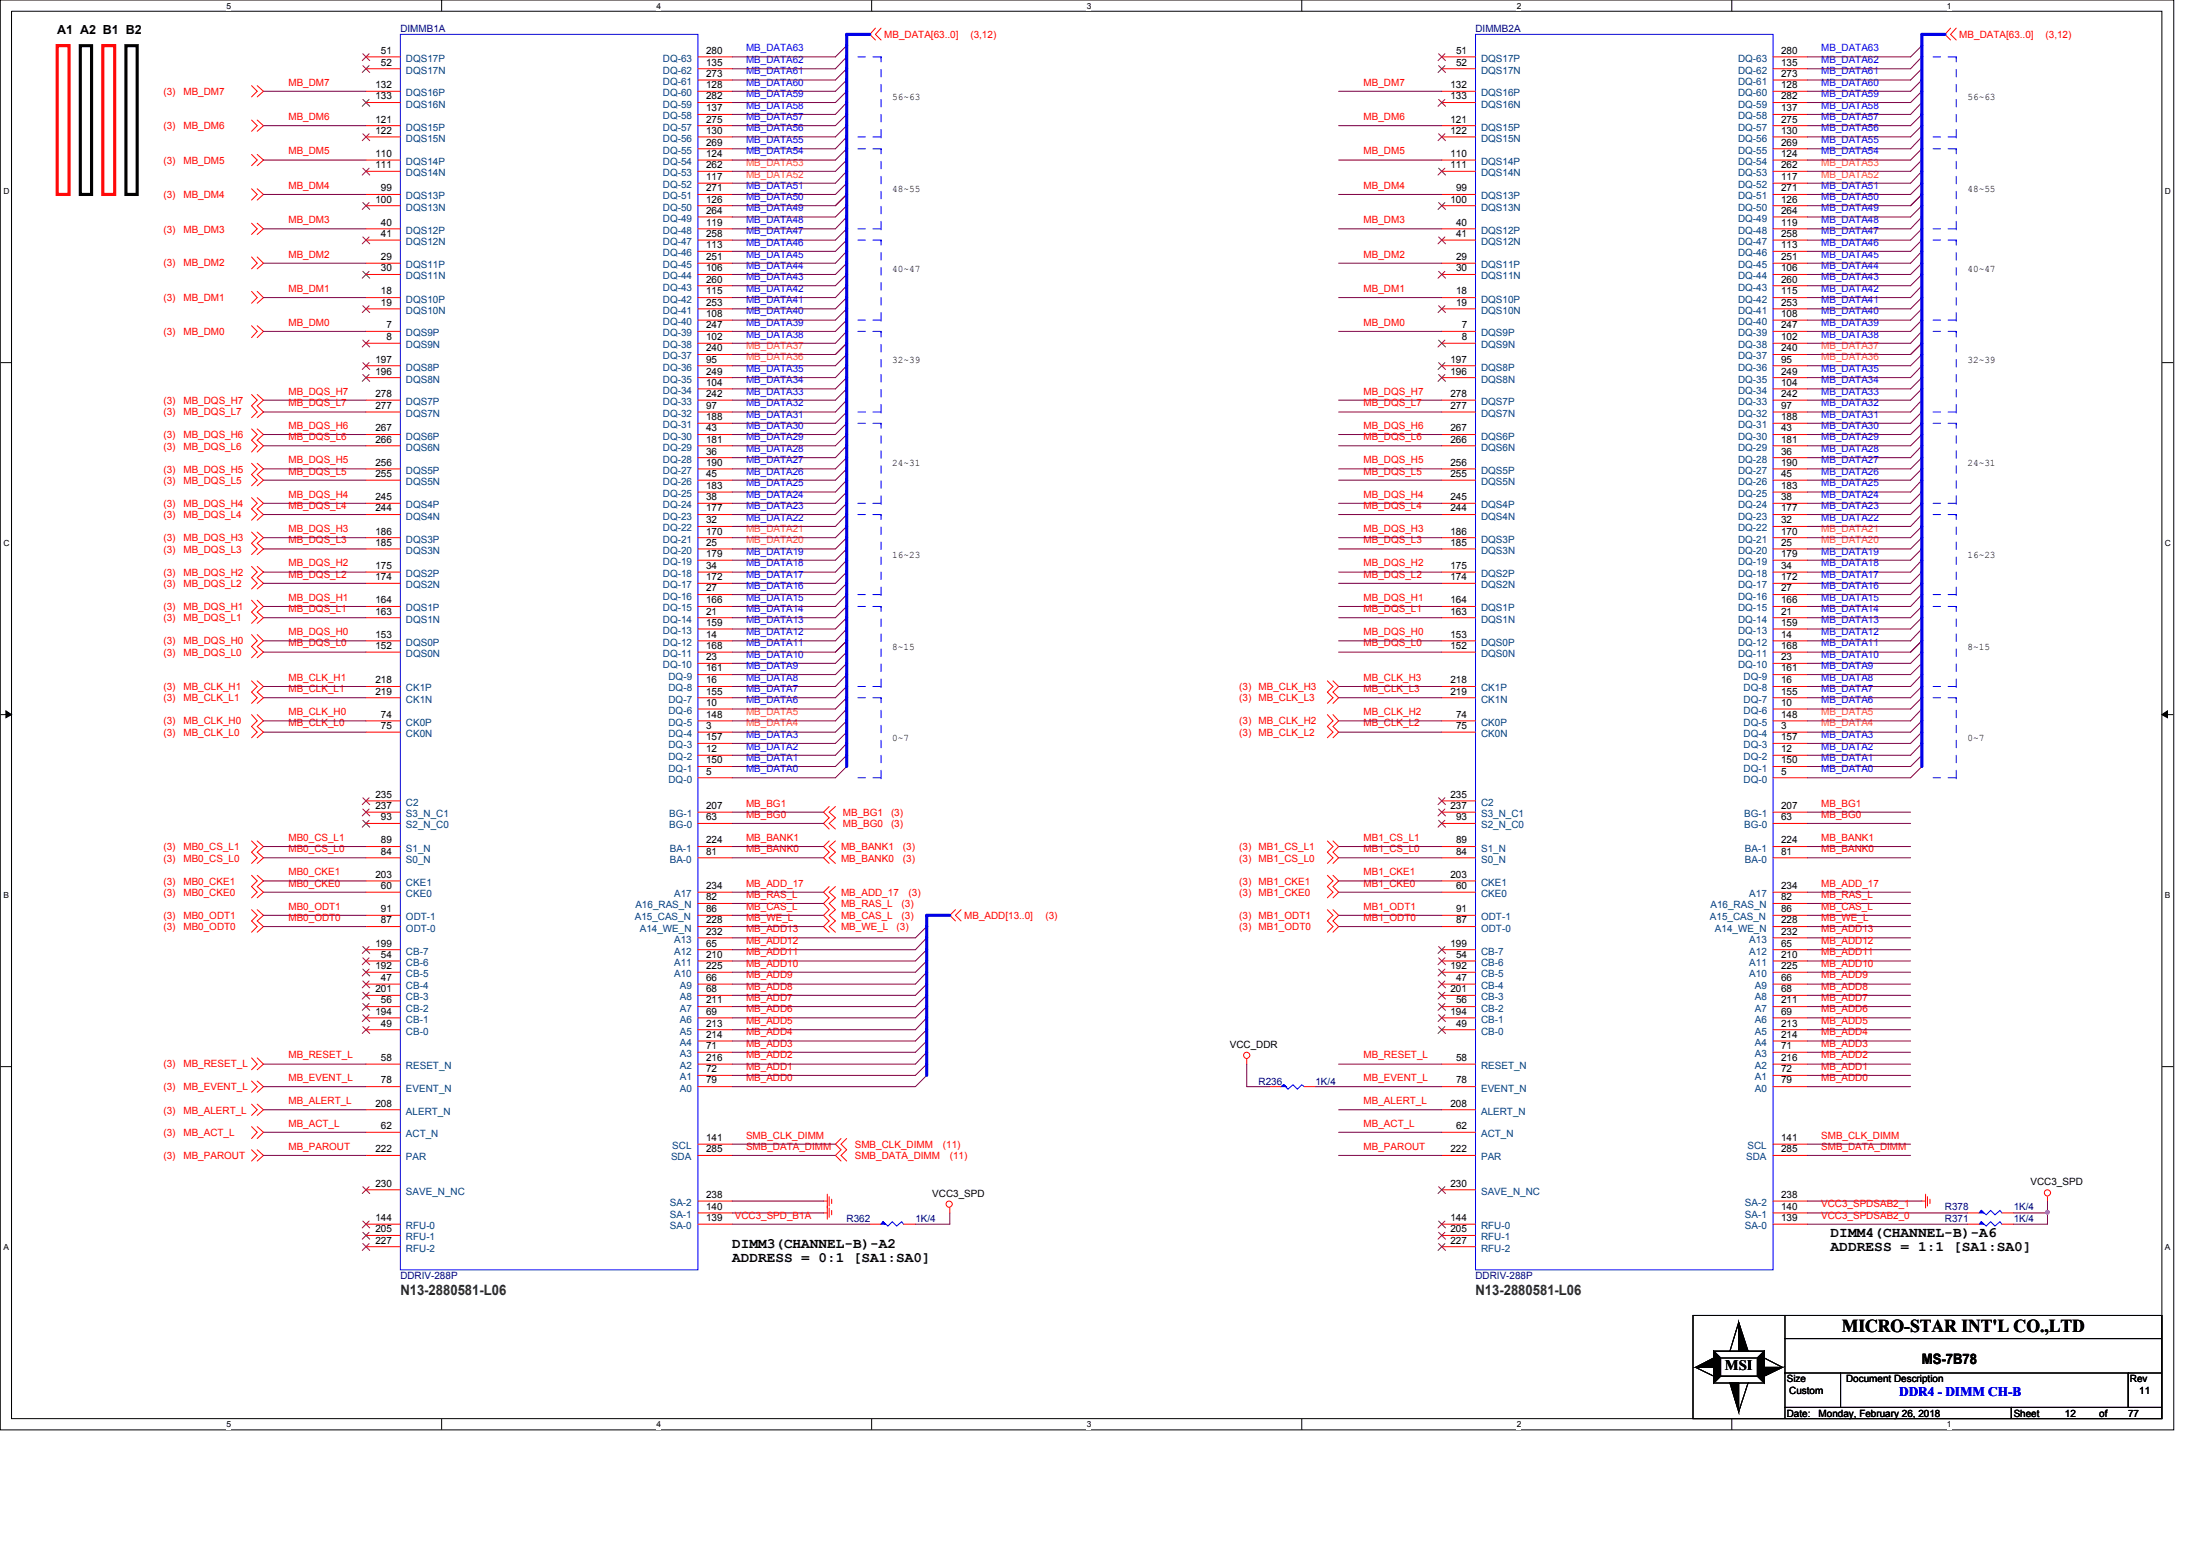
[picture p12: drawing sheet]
<svg xmlns="http://www.w3.org/2000/svg" width="297mm" height="210mm" viewBox="0 0 297 210" stroke-linecap="round" stroke-linejoin="round" font-family="sans-serif">
<defs><g id="words">
<text font-size="2.5" x="249.5" y="180.3">MICRO-STAR INT'L CO.,LTD</text>
<g font-size="1.9">
<text x="247.9" y="167.5">DIMM4(CHANNEL-B)-A6</text>
<text x="99.2" y="169">DIMM3(CHANNEL-B)-A2</text>
<text x="99.2" y="170.9">ADDRESS = 0:1 [SA1:SA0]</text>
<text x="247.9" y="169.4">ADDRESS = 1:1 [SA1:SA0]</text>
<text x="233.6" y="185.6">MSI</text>
<text x="260.3" y="184.7">MS-7B78</text>
</g>
<g font-size="1.9" fill="#008000">
<text x="54.2" y="175.3">N13-2880581-L06</text>
<text x="199.9" y="175.3">N13-2880581-L06</text>
</g>
<text font-size="1.8" fill="#00f" x="257.3" y="189.1">DDR4 - DIMM CH-B</text>
<text font-size="1.7" x="7.7" y="4.7">A1 A2 B1 B2</text>
<g font-size="1.4" fill="#000080">
<text x="54.2" y="4.3">DIMMB1A</text>
<text x="199.9" y="4.3">DIMMB2A</text>
<text x="170.5" y="146.9">R236</text>
<text x="178.2" y="146.9">1K/4</text>
<text x="114.7" y="165.5">R362</text>
<text x="124" y="165.5">1K/4</text>
<text x="263.4" y="165.5">R371</text>
<text x="263.4" y="163.9">R378</text>
<text x="272.7" y="165.5">1K/4</text>
<text x="272.7" y="163.9">1K/4</text>
<text x="54.2" y="173.2">DDRIV-288P</text>
<text x="199.9" y="173.2">DDRIV-288P</text>
</g>
<g font-size="1.4" fill="#f00">
<text x="119.8" y="5.1">MB_DATA[63..0]</text>
<text x="131.4" y="5.1">(3,12)</text>
<text x="265.4" y="5.1">MB_DATA[63..0]</text>
<text x="277.1" y="5.1">(3,12)</text>
<text x="39.1" y="11.6">MB_DM7</text>
<text x="184.7" y="11.6">MB_DM7</text>
<text x="22.1" y="17.5">(3)</text>
<text x="22.1" y="12.9">(3)</text>
<text x="24.8" y="17.5">MB_DM6</text>
<text x="24.8" y="12.9">MB_DM7</text>
<text x="39.1" y="16.3">MB_DM6</text>
<text x="184.7" y="16.3">MB_DM6</text>
<text x="22.1" y="22.2">(3)</text>
<text x="24.8" y="22.2">MB_DM5</text>
<text x="39.1" y="20.9">MB_DM5</text>
<text x="184.7" y="20.9">MB_DM5</text>
<text x="22.1" y="26.8">(3)</text>
<text x="24.8" y="26.8">MB_DM4</text>
<text x="39.1" y="25.6">MB_DM4</text>
<text x="184.7" y="25.6">MB_DM4</text>
<text x="22.1" y="31.5">(3)</text>
<text x="24.8" y="31.5">MB_DM3</text>
<text x="39.1" y="30.2">MB_DM3</text>
<text x="39.1" y="34.9">MB_DM2</text>
<text x="184.7" y="30.2">MB_DM3</text>
<text x="184.7" y="34.9">MB_DM2</text>
<text x="22.1" y="40.7">(3)</text>
<text x="22.1" y="36.1">(3)</text>
<text x="24.8" y="40.7">MB_DM1</text>
<text x="24.8" y="36.1">MB_DM2</text>
<text x="39.1" y="39.5">MB_DM1</text>
<text x="184.7" y="39.5">MB_DM1</text>
<text x="22.1" y="45.4">(3)</text>
<text x="24.8" y="45.4">MB_DM0</text>
<text x="39.1" y="44.1">MB_DM0</text>
<text x="184.7" y="44.1">MB_DM0</text>
<text x="39.1" y="53.4">MB_DQS_H7</text>
<text x="184.7" y="53.4">MB_DQS_H7</text>
<text x="22.1" y="56.2">(3)</text>
<text x="22.1" y="54.7">(3)</text>
<text x="22.1" y="59.4">(3)</text>
<text x="24.8" y="56.2">MB_DQS_L7</text>
<text x="24.8" y="54.7">MB_DQS_H7</text>
<text x="24.8" y="59.4">MB_DQS_H6</text>
<text x="39.1" y="55">MB_DQS_L7</text>
<text x="39.1" y="58.1">MB_DQS_H6</text>
<text x="39.1" y="59.6">MB_DQS_L6</text>
<text x="184.7" y="55">MB_DQS_L7</text>
<text x="184.7" y="58.1">MB_DQS_H6</text>
<text x="184.7" y="59.6">MB_DQS_L6</text>
<text x="22.1" y="64">(3)</text>
<text x="22.1" y="65.5">(3)</text>
<text x="22.1" y="60.9">(3)</text>
<text x="24.8" y="64">MB_DQS_H5</text>
<text x="24.8" y="65.5">MB_DQS_L5</text>
<text x="24.8" y="60.9">MB_DQS_L6</text>
<text x="39.1" y="64.3">MB_DQS_L5</text>
<text x="39.1" y="62.7">MB_DQS_H5</text>
<text x="184.7" y="64.3">MB_DQS_L5</text>
<text x="184.7" y="62.7">MB_DQS_H5</text>
<text x="22.1" y="68.7">(3)</text>
<text x="22.1" y="70.2">(3)</text>
<text x="24.8" y="68.7">MB_DQS_H4</text>
<text x="24.8" y="70.2">MB_DQS_L4</text>
<text x="39.1" y="67.4">MB_DQS_H4</text>
<text x="39.1" y="68.9">MB_DQS_L4</text>
<text x="184.7" y="67.4">MB_DQS_H4</text>
<text x="184.7" y="68.9">MB_DQS_L4</text>
<text x="22.1" y="73.3">(3)</text>
<text x="22.1" y="74.8">(3)</text>
<text x="22.1" y="78">(3)</text>
<text x="24.8" y="73.3">MB_DQS_H3</text>
<text x="24.8" y="74.8">MB_DQS_L3</text>
<text x="24.8" y="78">MB_DQS_H2</text>
<text x="39.1" y="73.6">MB_DQS_L3</text>
<text x="39.1" y="72.1">MB_DQS_H3</text>
<text x="39.1" y="76.7">MB_DQS_H2</text>
<text x="184.7" y="73.6">MB_DQS_L3</text>
<text x="184.7" y="72.1">MB_DQS_H3</text>
<text x="184.7" y="76.7">MB_DQS_H2</text>
<text x="22.1" y="79.5">(3)</text>
<text x="22.1" y="82.6">(3)</text>
<text x="24.8" y="79.5">MB_DQS_L2</text>
<text x="24.8" y="82.6">MB_DQS_H1</text>
<text x="39.1" y="78.2">MB_DQS_L2</text>
<text x="39.1" y="81.4">MB_DQS_H1</text>
<text x="39.1" y="82.9">MB_DQS_L1</text>
<text x="184.7" y="78.2">MB_DQS_L2</text>
<text x="184.7" y="81.4">MB_DQS_H1</text>
<text x="184.7" y="82.9">MB_DQS_L1</text>
<text x="22.1" y="84.2">(3)</text>
<text x="22.1" y="88.8">(3)</text>
<text x="22.1" y="87.2">(3)</text>
<text x="24.8" y="84.2">MB_DQS_L1</text>
<text x="24.8" y="88.8">MB_DQS_L0</text>
<text x="24.8" y="87.2">MB_DQS_H0</text>
<text x="39.1" y="87.5">MB_DQS_L0</text>
<text x="39.1" y="86">MB_DQS_H0</text>
<text x="184.7" y="87.5">MB_DQS_L0</text>
<text x="184.7" y="86">MB_DQS_H0</text>
<text x="22.1" y="93.5">(3)</text>
<text x="22.1" y="95">(3)</text>
<text x="24.8" y="93.5">MB_CLK_H1</text>
<text x="24.8" y="95">MB_CLK_L1</text>
<text x="39.1" y="93.7">MB_CLK_L1</text>
<text x="39.1" y="92.2">MB_CLK_H1</text>
<text x="167.8" y="93.5">(3)</text>
<text x="167.8" y="95">(3)</text>
<text x="170.5" y="93.5">MB_CLK_H3</text>
<text x="170.5" y="95">MB_CLK_L3</text>
<text x="184.7" y="93.7">MB_CLK_L3</text>
<text x="184.7" y="92.2">MB_CLK_H3</text>
<text x="22.1" y="99.7">(3)</text>
<text x="22.1" y="98">(3)</text>
<text x="24.8" y="99.7">MB_CLK_L0</text>
<text x="24.8" y="98">MB_CLK_H0</text>
<text x="39.1" y="98.4">MB_CLK_L0</text>
<text x="39.1" y="96.9">MB_CLK_H0</text>
<text x="167.8" y="98">(3)</text>
<text x="167.8" y="99.7">(3)</text>
<text x="170.5" y="98">MB_CLK_H2</text>
<text x="170.5" y="99.7">MB_CLK_L2</text>
<text x="184.7" y="98.4">MB_CLK_L2</text>
<text x="184.7" y="96.9">MB_CLK_H2</text>
<text x="39.1" y="113.9">MB0_CS_L1</text>
<text x="101" y="110.7">MB_BG0</text>
<text x="101" y="109.2">MB_BG1</text>
<text x="101" y="113.9">MB_BANK1</text>
<text x="114.2" y="110.5">MB_BG1</text>
<text x="114.2" y="112">MB_BG0</text>
<text x="120.7" y="110.5">(3)</text>
<text x="120.7" y="112">(3)</text>
<text x="184.7" y="113.9">MB1_CS_L1</text>
<text x="246.7" y="110.7">MB_BG0</text>
<text x="246.7" y="109.2">MB_BG1</text>
<text x="246.7" y="113.9">MB_BANK1</text>
<text x="22.1" y="116.7">(3)</text>
<text x="22.1" y="119.8">(3)</text>
<text x="22.1" y="115.1">(3)</text>
<text x="24.8" y="116.7">MB0_CS_L0</text>
<text x="24.8" y="119.8">MB0_CKE1</text>
<text x="24.8" y="115.1">MB0_CS_L1</text>
<text x="39.1" y="115.4">MB0_CS_L0</text>
<text x="39.1" y="118.5">MB0_CKE1</text>
<text x="101" y="115.4">MB_BANK0</text>
<text x="113.9" y="116.7">MB_BANK0</text>
<text x="113.9" y="115.1">MB_BANK1</text>
<text x="122.3" y="116.7">(3)</text>
<text x="122.3" y="115.1">(3)</text>
<text x="167.8" y="119.8">(3)</text>
<text x="167.8" y="115.1">(3)</text>
<text x="167.8" y="116.7">(3)</text>
<text x="170.5" y="119.8">MB1_CKE1</text>
<text x="170.5" y="115.1">MB1_CS_L1</text>
<text x="170.5" y="116.7">MB1_CS_L0</text>
<text x="184.7" y="115.4">MB1_CS_L0</text>
<text x="184.7" y="118.5">MB1_CKE1</text>
<text x="246.7" y="115.4">MB_BANK0</text>
<text x="22.1" y="121.3">(3)</text>
<text x="22.1" y="124.5">(3)</text>
<text x="22.1" y="126">(3)</text>
<text x="24.8" y="121.3">MB0_CKE0</text>
<text x="24.8" y="124.5">MB0_ODT1</text>
<text x="24.8" y="126">MB0_ODT0</text>
<text x="39.1" y="120.1">MB0_CKE0</text>
<text x="39.1" y="123.2">MB0_ODT1</text>
<text x="39.1" y="124.7">MB0_ODT0</text>
<text x="101" y="121.6">MB_RAS_L</text>
<text x="101" y="123.2">MB_CAS_L</text>
<text x="101" y="120.1">MB_ADD_17</text>
<text x="101" y="124.7">MB_WE_L</text>
<text x="113.9" y="122.9">MB_RAS_L</text>
<text x="113.9" y="124.5">MB_CAS_L</text>
<text x="113.9" y="121.3">MB_ADD_17</text>
<text x="113.9" y="126">MB_WE_L</text>
<text x="121.5" y="126">(3)</text>
<text x="122.1" y="122.9">(3)</text>
<text x="122.1" y="124.5">(3)</text>
<text x="123.1" y="121.3">(3)</text>
<text x="130.6" y="124.5">MB_ADD[13..0]</text>
<text x="141.6" y="124.5">(3)</text>
<text x="167.8" y="126">(3)</text>
<text x="167.8" y="121.3">(3)</text>
<text x="167.8" y="124.5">(3)</text>
<text x="170.5" y="126">MB1_ODT0</text>
<text x="170.5" y="121.3">MB1_CKE0</text>
<text x="170.5" y="124.5">MB1_ODT1</text>
<text x="184.7" y="120.1">MB1_CKE0</text>
<text x="184.7" y="123.2">MB1_ODT1</text>
<text x="184.7" y="124.7">MB1_ODT0</text>
<text x="246.7" y="121.6">MB_RAS_L</text>
<text x="246.7" y="123.2">MB_CAS_L</text>
<text x="246.7" y="120.1">MB_ADD_17</text>
<text x="246.7" y="124.7">MB_WE_L</text>
<text x="101" y="126.2">MB_ADD13</text>
<text x="101" y="127.8">MB_ADD12</text>
<text x="101" y="129.4">MB_ADD11</text>
<text x="101" y="130.9">MB_ADD10</text>
<text x="246.7" y="126.2">MB_ADD13</text>
<text x="246.7" y="127.8">MB_ADD12</text>
<text x="246.7" y="129.4">MB_ADD11</text>
<text x="246.7" y="130.9">MB_ADD10</text>
<text x="101" y="137.1">MB_ADD6</text>
<text x="101" y="135.6">MB_ADD7</text>
<text x="101" y="134">MB_ADD8</text>
<text x="101" y="132.5">MB_ADD9</text>
<text x="246.7" y="137.1">MB_ADD6</text>
<text x="246.7" y="135.6">MB_ADD7</text>
<text x="246.7" y="134">MB_ADD8</text>
<text x="246.7" y="132.5">MB_ADD9</text>
<text x="39.1" y="143.3">MB_RESET_L</text>
<text x="101" y="141.7">MB_ADD3</text>
<text x="101" y="140.2">MB_ADD4</text>
<text x="101" y="138.7">MB_ADD5</text>
<text x="101" y="143.3">MB_ADD2</text>
<text x="184.7" y="143.3">MB_RESET_L</text>
<text x="246.7" y="141.7">MB_ADD3</text>
<text x="246.7" y="140.2">MB_ADD4</text>
<text x="246.7" y="138.7">MB_ADD5</text>
<text x="246.7" y="143.3">MB_ADD2</text>
<text x="22.1" y="144.5">(3)</text>
<text x="22.1" y="147.7">(3)</text>
<text x="24.8" y="144.5">MB_RESET_L</text>
<text x="24.8" y="147.7">MB_EVENT_L</text>
<text x="39.1" y="149.5">MB_ALERT_L</text>
<text x="39.1" y="146.4">MB_EVENT_L</text>
<text x="101" y="146.4">MB_ADD0</text>
<text x="101" y="144.9">MB_ADD1</text>
<text x="184.7" y="149.5">MB_ALERT_L</text>
<text x="184.7" y="146.4">MB_EVENT_L</text>
<text x="246.7" y="146.4">MB_ADD0</text>
<text x="246.7" y="144.9">MB_ADD1</text>
<text x="22.1" y="150.8">(3)</text>
<text x="22.1" y="153.8">(3)</text>
<text x="24.8" y="150.8">MB_ALERT_L</text>
<text x="24.8" y="153.8">MB_ACT_L</text>
<text x="39.1" y="152.6">MB_ACT_L</text>
<text x="39.1" y="155.7">MB_PAROUT</text>
<text x="101" y="155.7">SMB_DATA_DIMM</text>
<text x="101" y="154.2">SMB_CLK_DIMM</text>
<text x="115.8" y="155.4">SMB_CLK_DIMM</text>
<text x="127.7" y="155.4">(11)</text>
<text x="184.7" y="152.6">MB_ACT_L</text>
<text x="184.7" y="155.7">MB_PAROUT</text>
<text x="246.7" y="155.7">SMB_DATA_DIMM</text>
<text x="246.7" y="154.2">SMB_CLK_DIMM</text>
<text x="22.1" y="157">(3)</text>
<text x="24.8" y="157">MB_PAROUT</text>
<text x="115.8" y="157">SMB_DATA_DIMM</text>
<text x="128.6" y="157">(11)</text>
<text x="99.5" y="165">VCC3_SPD_B1A</text>
<text x="246.7" y="163.5">VCC3_SPDSAB2_1</text>
<text x="246.7" y="165">VCC3_SPDSAB2_0</text>
</g>
<g font-size="1.4">
<text x="50.8" y="11.9">132</text>
<text x="51.6" y="7.3">51</text>
<text x="51.6" y="8.9">52</text>
<text x="95.6" y="11.9">128</text>
<text x="95.6" y="10.4">273</text>
<text x="95.6" y="8.9">135</text>
<text x="95.6" y="7.3">280</text>
<text x="196.5" y="11.9">132</text>
<text x="197.2" y="7.3">51</text>
<text x="197.2" y="8.9">52</text>
<text x="241.3" y="11.9">128</text>
<text x="241.3" y="10.4">273</text>
<text x="241.3" y="8.9">135</text>
<text x="241.3" y="7.3">280</text>
<text x="50.8" y="13.5">133</text>
<text x="50.8" y="16.6">121</text>
<text x="95.6" y="16.6">275</text>
<text x="95.6" y="15.1">137</text>
<text x="95.6" y="13.5">282</text>
<text x="120.9" y="13.5">56~63</text>
<text x="196.5" y="13.5">133</text>
<text x="196.5" y="16.6">121</text>
<text x="241.3" y="16.6">275</text>
<text x="241.3" y="15.1">137</text>
<text x="241.3" y="13.5">282</text>
<text x="266.5" y="13.5">56~63</text>
<text x="50.8" y="18.1">122</text>
<text x="50.8" y="21.3">110</text>
<text x="50.8" y="22.8">111</text>
<text x="95.6" y="22.8">262</text>
<text x="95.6" y="21.3">124</text>
<text x="95.6" y="19.7">269</text>
<text x="95.6" y="18.1">130</text>
<text x="196.5" y="18.1">122</text>
<text x="196.5" y="21.3">110</text>
<text x="196.5" y="22.8">111</text>
<text x="241.3" y="22.8">262</text>
<text x="241.3" y="21.3">124</text>
<text x="241.3" y="19.7">269</text>
<text x="241.3" y="18.1">130</text>
<text x="50.8" y="27.4">100</text>
<text x="51.6" y="25.9">99</text>
<text x="95.6" y="29">264</text>
<text x="95.6" y="27.4">126</text>
<text x="95.6" y="25.9">271</text>
<text x="95.6" y="24.4">117</text>
<text x="120.9" y="26">48~55</text>
<text x="196.5" y="27.4">100</text>
<text x="197.2" y="25.9">99</text>
<text x="241.3" y="29">264</text>
<text x="241.3" y="27.4">126</text>
<text x="241.3" y="25.9">271</text>
<text x="241.3" y="24.4">117</text>
<text x="266.5" y="26">48~55</text>
<text x="51.6" y="30.6">40</text>
<text x="51.6" y="32.1">41</text>
<text x="51.6" y="35.2">29</text>
<text x="95.6" y="35.2">251</text>
<text x="95.6" y="33.6">113</text>
<text x="95.6" y="32.1">258</text>
<text x="95.6" y="30.6">119</text>
<text x="197.2" y="30.6">40</text>
<text x="197.2" y="32.1">41</text>
<text x="197.2" y="35.2">29</text>
<text x="241.3" y="35.2">251</text>
<text x="241.3" y="33.6">113</text>
<text x="241.3" y="32.1">258</text>
<text x="241.3" y="30.6">119</text>
<text x="51.6" y="36.7">30</text>
<text x="51.6" y="39.9">18</text>
<text x="51.6" y="41.4">19</text>
<text x="95.6" y="41.4">253</text>
<text x="95.6" y="39.9">115</text>
<text x="95.6" y="38.3">260</text>
<text x="95.6" y="36.7">106</text>
<text x="120.9" y="36.8">40~47</text>
<text x="197.2" y="36.7">30</text>
<text x="197.2" y="39.9">18</text>
<text x="197.2" y="41.4">19</text>
<text x="241.3" y="41.4">253</text>
<text x="241.3" y="39.9">115</text>
<text x="241.3" y="38.3">260</text>
<text x="241.3" y="36.7">106</text>
<text x="266.5" y="36.8">40~47</text>
<text x="52.4" y="44.5">7</text>
<text x="52.4" y="46.1">8</text>
<text x="95.6" y="47.6">240</text>
<text x="95.6" y="46.1">102</text>
<text x="95.6" y="44.5">247</text>
<text x="95.6" y="42.9">108</text>
<text x="198" y="44.5">7</text>
<text x="198" y="46.1">8</text>
<text x="241.3" y="47.6">240</text>
<text x="241.3" y="46.1">102</text>
<text x="241.3" y="44.5">247</text>
<text x="241.3" y="42.9">108</text>
<text x="50.8" y="49.1">197</text>
<text x="50.8" y="50.7">196</text>
<text x="50.8" y="53.8">278</text>
<text x="95.6" y="53.8">242</text>
<text x="95.6" y="52.2">104</text>
<text x="95.6" y="50.7">249</text>
<text x="95.6" y="49.1">95</text>
<text x="120.9" y="49.2">32~39</text>
<text x="196.5" y="49.1">197</text>
<text x="196.5" y="50.7">196</text>
<text x="196.5" y="53.8">278</text>
<text x="241.3" y="53.8">242</text>
<text x="241.3" y="52.2">104</text>
<text x="241.3" y="50.7">249</text>
<text x="241.3" y="49.1">95</text>
<text x="266.5" y="49.2">32~39</text>
<text x="50.8" y="55.4">277</text>
<text x="50.8" y="58.4">267</text>
<text x="50.8" y="59.9">266</text>
<text x="95.6" y="59.9">181</text>
<text x="95.6" y="58.4">43</text>
<text x="95.6" y="56.9">188</text>
<text x="95.6" y="55.4">97</text>
<text x="196.5" y="55.4">277</text>
<text x="196.5" y="58.4">267</text>
<text x="196.5" y="59.9">266</text>
<text x="241.3" y="59.9">181</text>
<text x="241.3" y="58.4">43</text>
<text x="241.3" y="56.9">188</text>
<text x="241.3" y="55.4">97</text>
<text x="50.8" y="63.1">256</text>
<text x="50.8" y="64.6">255</text>
<text x="95.6" y="64.6">45</text>
<text x="95.6" y="63.1">190</text>
<text x="95.6" y="61.6">36</text>
<text x="120.9" y="63.2">24~31</text>
<text x="196.5" y="63.1">256</text>
<text x="196.5" y="64.6">255</text>
<text x="241.3" y="64.6">45</text>
<text x="241.3" y="63.1">190</text>
<text x="241.3" y="61.6">36</text>
<text x="266.5" y="63.2">24~31</text>
<text x="50.8" y="67.7">245</text>
<text x="50.8" y="69.3">244</text>
<text x="95.6" y="70.9">32</text>
<text x="95.6" y="69.3">177</text>
<text x="95.6" y="67.7">38</text>
<text x="95.6" y="66.2">183</text>
<text x="196.5" y="67.7">245</text>
<text x="196.5" y="69.3">244</text>
<text x="241.3" y="70.9">32</text>
<text x="241.3" y="69.3">177</text>
<text x="241.3" y="67.7">38</text>
<text x="241.3" y="66.2">183</text>
<text x="50.8" y="72.4">186</text>
<text x="50.8" y="73.9">185</text>
<text x="50.8" y="77">175</text>
<text x="95.6" y="77">34</text>
<text x="95.6" y="75.4">179</text>
<text x="95.6" y="73.9">25</text>
<text x="95.6" y="72.4">170</text>
<text x="120.9" y="75.5">16~23</text>
<text x="196.5" y="72.4">186</text>
<text x="196.5" y="73.9">185</text>
<text x="196.5" y="77">175</text>
<text x="241.3" y="77">34</text>
<text x="241.3" y="75.4">179</text>
<text x="241.3" y="73.9">25</text>
<text x="241.3" y="72.4">170</text>
<text x="266.5" y="75.5">16~23</text>
<text x="50.8" y="78.6">174</text>
<text x="50.8" y="81.7">164</text>
<text x="50.8" y="83.2">163</text>
<text x="95.6" y="83.2">21</text>
<text x="95.6" y="81.7">166</text>
<text x="95.6" y="80.1">27</text>
<text x="95.6" y="78.6">172</text>
<text x="196.5" y="78.6">174</text>
<text x="196.5" y="81.7">164</text>
<text x="196.5" y="83.2">163</text>
<text x="241.3" y="83.2">21</text>
<text x="241.3" y="81.7">166</text>
<text x="241.3" y="80.1">27</text>
<text x="241.3" y="78.6">172</text>
<text x="50.8" y="86.4">153</text>
<text x="50.8" y="87.9">152</text>
<text x="95.6" y="89.4">23</text>
<text x="95.6" y="87.9">168</text>
<text x="95.6" y="86.4">14</text>
<text x="95.6" y="84.8">159</text>
<text x="120.9" y="88">8~15</text>
<text x="196.5" y="86.4">153</text>
<text x="196.5" y="87.9">152</text>
<text x="241.3" y="89.4">23</text>
<text x="241.3" y="87.9">168</text>
<text x="241.3" y="86.4">14</text>
<text x="241.3" y="84.8">159</text>
<text x="266.5" y="88">8~15</text>
<text x="50.8" y="92.5">218</text>
<text x="50.8" y="94.1">219</text>
<text x="95.6" y="95.6">10</text>
<text x="95.6" y="94.1">155</text>
<text x="95.6" y="92.5">16</text>
<text x="95.6" y="90.9">161</text>
<text x="196.5" y="92.5">218</text>
<text x="196.5" y="94.1">219</text>
<text x="241.3" y="95.6">10</text>
<text x="241.3" y="94.1">155</text>
<text x="241.3" y="92.5">16</text>
<text x="241.3" y="90.9">161</text>
<text x="51.6" y="98.7">75</text>
<text x="51.6" y="97.2">74</text>
<text x="95.6" y="101.9">12</text>
<text x="95.6" y="100.2">157</text>
<text x="95.6" y="98.7">3</text>
<text x="95.6" y="97.2">148</text>
<text x="120.9" y="100.3">0~7</text>
<text x="197.2" y="98.7">75</text>
<text x="197.2" y="97.2">74</text>
<text x="241.3" y="101.9">12</text>
<text x="241.3" y="100.2">157</text>
<text x="241.3" y="98.7">3</text>
<text x="241.3" y="97.2">148</text>
<text x="266.5" y="100.3">0~7</text>
<text x="95.6" y="104.9">5</text>
<text x="95.6" y="103.4">150</text>
<text x="241.3" y="104.9">5</text>
<text x="241.3" y="103.4">150</text>
<text x="50.8" y="109.6">237</text>
<text x="50.8" y="108">235</text>
<text x="51.6" y="111.1">93</text>
<text x="95.6" y="109.6">207</text>
<text x="95.6" y="111.1">63</text>
<text x="196.5" y="109.6">237</text>
<text x="196.5" y="108">235</text>
<text x="197.2" y="111.1">93</text>
<text x="241.3" y="109.6">207</text>
<text x="241.3" y="111.1">63</text>
<text x="50.8" y="118.9">203</text>
<text x="51.6" y="114.2">89</text>
<text x="51.6" y="115.7">84</text>
<text x="95.6" y="114.2">224</text>
<text x="95.6" y="115.7">81</text>
<text x="196.5" y="118.9">203</text>
<text x="197.2" y="114.2">89</text>
<text x="197.2" y="115.7">84</text>
<text x="241.3" y="114.2">224</text>
<text x="241.3" y="115.7">81</text>
<text x="51.6" y="120.4">60</text>
<text x="51.6" y="123.5">91</text>
<text x="51.6" y="125.1">87</text>
<text x="95.6" y="123.5">86</text>
<text x="95.6" y="121.9">82</text>
<text x="95.6" y="125.1">228</text>
<text x="95.6" y="120.4">234</text>
<text x="197.2" y="120.4">60</text>
<text x="197.2" y="123.5">91</text>
<text x="197.2" y="125.1">87</text>
<text x="241.3" y="123.5">86</text>
<text x="241.3" y="121.9">82</text>
<text x="241.3" y="125.1">228</text>
<text x="241.3" y="120.4">234</text>
<text x="50.8" y="131.2">192</text>
<text x="50.8" y="128.2">199</text>
<text x="51.6" y="129.7">54</text>
<text x="95.6" y="131.2">225</text>
<text x="95.6" y="129.7">210</text>
<text x="95.6" y="128.2">65</text>
<text x="95.6" y="126.6">232</text>
<text x="196.5" y="131.2">192</text>
<text x="196.5" y="128.2">199</text>
<text x="197.2" y="129.7">54</text>
<text x="241.3" y="131.2">225</text>
<text x="241.3" y="129.7">210</text>
<text x="241.3" y="128.2">65</text>
<text x="241.3" y="126.6">232</text>
<text x="50.8" y="137.4">194</text>
<text x="50.8" y="134.4">201</text>
<text x="51.6" y="135.9">56</text>
<text x="51.6" y="132.8">47</text>
<text x="95.6" y="137.4">69</text>
<text x="95.6" y="135.9">211</text>
<text x="95.6" y="134.4">68</text>
<text x="95.6" y="132.8">66</text>
<text x="196.5" y="137.4">194</text>
<text x="196.5" y="134.4">201</text>
<text x="197.2" y="135.9">56</text>
<text x="197.2" y="132.8">47</text>
<text x="241.3" y="137.4">69</text>
<text x="241.3" y="135.9">211</text>
<text x="241.3" y="134.4">68</text>
<text x="241.3" y="132.8">66</text>
<text x="51.6" y="139">49</text>
<text x="51.6" y="143.7">58</text>
<text x="95.6" y="143.7">216</text>
<text x="95.6" y="142.1">71</text>
<text x="95.6" y="140.5">214</text>
<text x="95.6" y="139">213</text>
<text x="166.6" y="141.9">VCC_DDR</text>
<text x="197.2" y="139">49</text>
<text x="197.2" y="143.7">58</text>
<text x="241.3" y="143.7">216</text>
<text x="241.3" y="142.1">71</text>
<text x="241.3" y="140.5">214</text>
<text x="241.3" y="139">213</text>
<text x="50.8" y="149.9">208</text>
<text x="51.6" y="146.7">78</text>
<text x="95.6" y="146.7">79</text>
<text x="95.6" y="145.2">72</text>
<text x="196.5" y="149.9">208</text>
<text x="197.2" y="146.7">78</text>
<text x="241.3" y="146.7">79</text>
<text x="241.3" y="145.2">72</text>
<text x="51.6" y="152.9">62</text>
<text x="95.6" y="154.5">141</text>
<text x="197.2" y="152.9">62</text>
<text x="241.3" y="154.5">141</text>
<text x="50.8" y="156">222</text>
<text x="50.8" y="160.7">230</text>
<text x="95.6" y="156">285</text>
<text x="196.5" y="156">222</text>
<text x="196.5" y="160.7">230</text>
<text x="241.3" y="156">285</text>
<text x="275" y="160.5">VCC3_SPD</text>
<text x="50.8" y="165.4">144</text>
<text x="50.8" y="166.9">205</text>
<text x="95.6" y="162.2">238</text>
<text x="95.6" y="163.8">140</text>
<text x="95.6" y="165.4">139</text>
<text x="126.3" y="162.1">VCC3_SPD</text>
<text x="196.5" y="165.4">144</text>
<text x="196.5" y="166.9">205</text>
<text x="241.3" y="162.2">238</text>
<text x="241.3" y="163.8">140</text>
<text x="241.3" y="165.4">139</text>
<text x="50.8" y="168.4">227</text>
<text x="196.5" y="168.4">227</text>
<text x="242" y="187.2">Size</text>
<text x="242" y="191.9">Date:</text>
<text x="242.4" y="188.7">Custom</text>
<text x="246.3" y="191.9">Monday, February 26, 2018</text>
<text x="250.1" y="187.2">Document Description</text>
<text x="272.7" y="191.9">Sheet</text>
<text x="279.7" y="191.9">12</text>
<text x="284.3" y="191.9">of</text>
<text x="288.2" y="191.9">77</text>
<text x="288.5" y="187.2">Rev</text>
<text x="289.8" y="188.7">11</text>
</g>
<g font-size="1.4" fill="#004080">
<text x="55" y="8.4">DQS17P</text>
<text x="55" y="10">DQS17N</text>
<text x="89.8" y="11.5">DQ-61</text>
<text x="89.8" y="10">DQ-62</text>
<text x="89.8" y="8.4">DQ-63</text>
<text x="200.6" y="8.4">DQS17P</text>
<text x="200.6" y="10">DQS17N</text>
<text x="235.4" y="11.5">DQ-61</text>
<text x="235.4" y="10">DQ-62</text>
<text x="235.4" y="8.4">DQ-63</text>
<text x="55" y="13">DQS16P</text>
<text x="55" y="14.6">DQS16N</text>
<text x="55" y="17.7">DQS15P</text>
<text x="89.8" y="17.7">DQ-57</text>
<text x="89.8" y="16.2">DQ-58</text>
<text x="89.8" y="14.6">DQ-59</text>
<text x="89.8" y="13">DQ-60</text>
<text x="200.6" y="13">DQS16P</text>
<text x="200.6" y="14.6">DQS16N</text>
<text x="200.6" y="17.7">DQS15P</text>
<text x="235.4" y="17.7">DQ-57</text>
<text x="235.4" y="16.2">DQ-58</text>
<text x="235.4" y="14.6">DQ-59</text>
<text x="235.4" y="13">DQ-60</text>
<text x="55" y="19.2">DQS15N</text>
<text x="55" y="22.4">DQS14P</text>
<text x="55" y="23.9">DQS14N</text>
<text x="89.8" y="23.9">DQ-53</text>
<text x="89.8" y="22.4">DQ-54</text>
<text x="89.8" y="20.8">DQ-55</text>
<text x="89.8" y="19.2">DQ-56</text>
<text x="200.6" y="19.2">DQS15N</text>
<text x="200.6" y="22.4">DQS14P</text>
<text x="200.6" y="23.9">DQS14N</text>
<text x="235.4" y="23.9">DQ-53</text>
<text x="235.4" y="22.4">DQ-54</text>
<text x="235.4" y="20.8">DQ-55</text>
<text x="235.4" y="19.2">DQ-56</text>
<text x="55" y="27">DQS13P</text>
<text x="55" y="28.5">DQS13N</text>
<text x="89.8" y="28.5">DQ-50</text>
<text x="89.8" y="27">DQ-51</text>
<text x="89.8" y="25.5">DQ-52</text>
<text x="200.6" y="27">DQS13P</text>
<text x="200.6" y="28.5">DQS13N</text>
<text x="235.4" y="28.5">DQ-50</text>
<text x="235.4" y="27">DQ-51</text>
<text x="235.4" y="25.5">DQ-52</text>
<text x="55" y="31.7">DQS12P</text>
<text x="55" y="33.2">DQS12N</text>
<text x="89.8" y="34.7">DQ-46</text>
<text x="89.8" y="33.2">DQ-47</text>
<text x="89.8" y="31.7">DQ-48</text>
<text x="89.8" y="30.1">DQ-49</text>
<text x="200.6" y="31.7">DQS12P</text>
<text x="200.6" y="33.2">DQS12N</text>
<text x="235.4" y="34.7">DQ-46</text>
<text x="235.4" y="33.2">DQ-47</text>
<text x="235.4" y="31.7">DQ-48</text>
<text x="235.4" y="30.1">DQ-49</text>
<text x="55" y="36.3">DQS11P</text>
<text x="55" y="37.8">DQS11N</text>
<text x="55" y="41">DQS10P</text>
<text x="89.8" y="41">DQ-42</text>
<text x="89.8" y="39.4">DQ-43</text>
<text x="89.8" y="37.8">DQ-44</text>
<text x="89.8" y="36.3">DQ-45</text>
<text x="200.6" y="36.3">DQS11P</text>
<text x="200.6" y="37.8">DQS11N</text>
<text x="200.6" y="41">DQS10P</text>
<text x="235.4" y="41">DQ-42</text>
<text x="235.4" y="39.4">DQ-43</text>
<text x="235.4" y="37.8">DQ-44</text>
<text x="235.4" y="36.3">DQ-45</text>
<text x="55" y="42.5">DQS10N</text>
<text x="55" y="45.6">DQS9P</text>
<text x="55" y="47.2">DQS9N</text>
<text x="89.8" y="47.2">DQ-38</text>
<text x="89.8" y="45.6">DQ-39</text>
<text x="89.8" y="44">DQ-40</text>
<text x="89.8" y="42.5">DQ-41</text>
<text x="200.6" y="42.5">DQS10N</text>
<text x="200.6" y="45.6">DQS9P</text>
<text x="200.6" y="47.2">DQS9N</text>
<text x="235.4" y="47.2">DQ-38</text>
<text x="235.4" y="45.6">DQ-39</text>
<text x="235.4" y="44">DQ-40</text>
<text x="235.4" y="42.5">DQ-41</text>
<text x="55" y="50.2">DQS8P</text>
<text x="55" y="51.8">DQS8N</text>
<text x="89.8" y="53.3">DQ-34</text>
<text x="89.8" y="51.8">DQ-35</text>
<text x="89.8" y="50.2">DQ-36</text>
<text x="89.8" y="48.7">DQ-37</text>
<text x="200.6" y="50.2">DQS8P</text>
<text x="200.6" y="51.8">DQS8N</text>
<text x="235.4" y="53.3">DQ-34</text>
<text x="235.4" y="51.8">DQ-35</text>
<text x="235.4" y="50.2">DQ-36</text>
<text x="235.4" y="48.7">DQ-37</text>
<text x="55" y="54.9">DQS7P</text>
<text x="55" y="56.5">DQS7N</text>
<text x="55" y="59.5">DQS6P</text>
<text x="89.8" y="59.5">DQ-30</text>
<text x="89.8" y="58">DQ-31</text>
<text x="89.8" y="56.5">DQ-32</text>
<text x="89.8" y="54.9">DQ-33</text>
<text x="200.6" y="54.9">DQS7P</text>
<text x="200.6" y="56.5">DQS7N</text>
<text x="200.6" y="59.5">DQS6P</text>
<text x="235.4" y="59.5">DQ-30</text>
<text x="235.4" y="58">DQ-31</text>
<text x="235.4" y="56.5">DQ-32</text>
<text x="235.4" y="54.9">DQ-33</text>
<text x="55" y="61">DQS6N</text>
<text x="55" y="64.2">DQS5P</text>
<text x="55" y="65.7">DQS5N</text>
<text x="89.8" y="65.7">DQ-26</text>
<text x="89.8" y="64.2">DQ-27</text>
<text x="89.8" y="62.7">DQ-28</text>
<text x="89.8" y="61">DQ-29</text>
<text x="200.6" y="61">DQS6N</text>
<text x="200.6" y="64.2">DQS5P</text>
<text x="200.6" y="65.7">DQS5N</text>
<text x="235.4" y="65.7">DQ-26</text>
<text x="235.4" y="64.2">DQ-27</text>
<text x="235.4" y="62.7">DQ-28</text>
<text x="235.4" y="61">DQ-29</text>
<text x="55" y="68.8">DQS4P</text>
<text x="55" y="70.4">DQS4N</text>
<text x="89.8" y="72">DQ-22</text>
<text x="89.8" y="70.4">DQ-23</text>
<text x="89.8" y="68.8">DQ-24</text>
<text x="89.8" y="67.3">DQ-25</text>
<text x="200.6" y="68.8">DQS4P</text>
<text x="200.6" y="70.4">DQS4N</text>
<text x="235.4" y="72">DQ-22</text>
<text x="235.4" y="70.4">DQ-23</text>
<text x="235.4" y="68.8">DQ-24</text>
<text x="235.4" y="67.3">DQ-25</text>
<text x="55" y="73.5">DQS3P</text>
<text x="55" y="75">DQS3N</text>
<text x="89.8" y="76.5">DQ-19</text>
<text x="89.8" y="75">DQ-20</text>
<text x="89.8" y="73.5">DQ-21</text>
<text x="200.6" y="73.5">DQS3P</text>
<text x="200.6" y="75">DQS3N</text>
<text x="235.4" y="76.5">DQ-19</text>
<text x="235.4" y="75">DQ-20</text>
<text x="235.4" y="73.5">DQ-21</text>
<text x="55" y="78.1">DQS2P</text>
<text x="55" y="79.7">DQS2N</text>
<text x="55" y="82.8">DQS1P</text>
<text x="89.8" y="82.8">DQ-15</text>
<text x="89.8" y="81.2">DQ-16</text>
<text x="89.8" y="79.7">DQ-17</text>
<text x="89.8" y="78.1">DQ-18</text>
<text x="200.6" y="78.1">DQS2P</text>
<text x="200.6" y="79.7">DQS2N</text>
<text x="200.6" y="82.8">DQS1P</text>
<text x="235.4" y="82.8">DQ-15</text>
<text x="235.4" y="81.2">DQ-16</text>
<text x="235.4" y="79.7">DQ-17</text>
<text x="235.4" y="78.1">DQ-18</text>
<text x="55" y="84.3">DQS1N</text>
<text x="55" y="87.5">DQS0P</text>
<text x="55" y="89">DQS0N</text>
<text x="89.8" y="89">DQ-11</text>
<text x="89.8" y="87.5">DQ-12</text>
<text x="89.8" y="85.9">DQ-13</text>
<text x="89.8" y="84.3">DQ-14</text>
<text x="200.6" y="84.3">DQS1N</text>
<text x="200.6" y="87.5">DQS0P</text>
<text x="200.6" y="89">DQS0N</text>
<text x="235.4" y="89">DQ-11</text>
<text x="235.4" y="87.5">DQ-12</text>
<text x="235.4" y="85.9">DQ-13</text>
<text x="235.4" y="84.3">DQ-14</text>
<text x="55" y="93.6">CK1P</text>
<text x="55" y="95.2">CK1N</text>
<text x="89.8" y="90.5">DQ-10</text>
<text x="90.5" y="95.2">DQ-7</text>
<text x="90.5" y="93.6">DQ-8</text>
<text x="90.5" y="92">DQ-9</text>
<text x="200.6" y="93.6">CK1P</text>
<text x="200.6" y="95.2">CK1N</text>
<text x="235.4" y="90.5">DQ-10</text>
<text x="236.2" y="95.2">DQ-7</text>
<text x="236.2" y="93.6">DQ-8</text>
<text x="236.2" y="92">DQ-9</text>
<text x="55" y="99.8">CK0N</text>
<text x="55" y="98.3">CK0P</text>
<text x="90.5" y="101.3">DQ-3</text>
<text x="90.5" y="99.8">DQ-4</text>
<text x="90.5" y="98.3">DQ-5</text>
<text x="90.5" y="96.7">DQ-6</text>
<text x="200.6" y="99.8">CK0N</text>
<text x="200.6" y="98.3">CK0P</text>
<text x="236.2" y="101.3">DQ-3</text>
<text x="236.2" y="99.8">DQ-4</text>
<text x="236.2" y="98.3">DQ-5</text>
<text x="236.2" y="96.7">DQ-6</text>
<text x="90.5" y="106">DQ-0</text>
<text x="90.5" y="104.5">DQ-1</text>
<text x="90.5" y="103">DQ-2</text>
<text x="236.2" y="106">DQ-0</text>
<text x="236.2" y="104.5">DQ-1</text>
<text x="236.2" y="103">DQ-2</text>
<text x="55" y="110.7">S3_N_C1</text>
<text x="55" y="112.2">S2_N_C0</text>
<text x="55" y="109.1">C2</text>
<text x="90.6" y="110.7">BG-1</text>
<text x="90.6" y="112.2">BG-0</text>
<text x="200.6" y="110.7">S3_N_C1</text>
<text x="200.6" y="112.2">S2_N_C0</text>
<text x="200.6" y="109.1">C2</text>
<text x="236.3" y="110.7">BG-1</text>
<text x="236.3" y="112.2">BG-0</text>
<text x="55" y="120">CKE1</text>
<text x="55" y="115.3">S1_N</text>
<text x="55" y="116.8">S0_N</text>
<text x="90.7" y="115.3">BA-1</text>
<text x="90.7" y="116.8">BA-0</text>
<text x="200.6" y="120">CKE1</text>
<text x="200.6" y="115.3">S1_N</text>
<text x="200.6" y="116.8">S0_N</text>
<text x="236.3" y="115.3">BA-1</text>
<text x="236.3" y="116.8">BA-0</text>
<text x="55" y="121.5">CKE0</text>
<text x="55" y="124.6">ODT-1</text>
<text x="86" y="124.6">A15_CAS_N</text>
<text x="86.1" y="123">A16_RAS_N</text>
<text x="91.3" y="121.5">A17</text>
<text x="200.6" y="121.5">CKE0</text>
<text x="200.6" y="124.6">ODT-1</text>
<text x="231.6" y="124.6">A15_CAS_N</text>
<text x="231.7" y="123">A16_RAS_N</text>
<text x="236.9" y="121.5">A17</text>
<text x="55" y="126.2">ODT-0</text>
<text x="55" y="130.8">CB-6</text>
<text x="55" y="129.3">CB-7</text>
<text x="86.7" y="126.2">A14_WE_N</text>
<text x="91.3" y="130.8">A11</text>
<text x="91.3" y="129.3">A12</text>
<text x="91.3" y="127.7">A13</text>
<text x="200.6" y="126.2">ODT-0</text>
<text x="200.6" y="130.8">CB-6</text>
<text x="200.6" y="129.3">CB-7</text>
<text x="232.3" y="126.2">A14_WE_N</text>
<text x="236.9" y="130.8">A11</text>
<text x="236.9" y="129.3">A12</text>
<text x="236.9" y="127.7">A13</text>
<text x="55" y="137">CB-2</text>
<text x="55" y="135.5">CB-3</text>
<text x="55" y="133.9">CB-4</text>
<text x="55" y="132.3">CB-5</text>
<text x="91.3" y="132.3">A10</text>
<text x="92.1" y="137">A7</text>
<text x="92.1" y="135.5">A8</text>
<text x="92.1" y="133.9">A9</text>
<text x="200.6" y="137">CB-2</text>
<text x="200.6" y="135.5">CB-3</text>
<text x="200.6" y="133.9">CB-4</text>
<text x="200.6" y="132.3">CB-5</text>
<text x="236.9" y="132.3">A10</text>
<text x="237.7" y="137">A7</text>
<text x="237.7" y="135.5">A8</text>
<text x="237.7" y="133.9">A9</text>
<text x="55" y="140.1">CB-0</text>
<text x="55" y="138.5">CB-1</text>
<text x="92.1" y="143.2">A3</text>
<text x="92.1" y="141.6">A4</text>
<text x="92.1" y="140.1">A5</text>
<text x="92.1" y="138.5">A6</text>
<text x="200.6" y="140.1">CB-0</text>
<text x="200.6" y="138.5">CB-1</text>
<text x="237.7" y="143.2">A3</text>
<text x="237.7" y="141.6">A4</text>
<text x="237.7" y="140.1">A5</text>
<text x="237.7" y="138.5">A6</text>
<text x="55" y="144.8">RESET_N</text>
<text x="55" y="147.8">EVENT_N</text>
<text x="92.1" y="147.8">A0</text>
<text x="92.1" y="146.3">A1</text>
<text x="92.1" y="144.8">A2</text>
<text x="200.6" y="144.8">RESET_N</text>
<text x="200.6" y="147.8">EVENT_N</text>
<text x="237.7" y="147.8">A0</text>
<text x="237.7" y="146.3">A1</text>
<text x="237.7" y="144.8">A2</text>
<text x="55" y="154">ACT_N</text>
<text x="55" y="151">ALERT_N</text>
<text x="91.1" y="155.6">SCL</text>
<text x="200.6" y="154">ACT_N</text>
<text x="200.6" y="151">ALERT_N</text>
<text x="236.7" y="155.6">SCL</text>
<text x="55" y="157.1">PAR</text>
<text x="55" y="161.8">SAVE_N_NC</text>
<text x="90.9" y="157.1">SDA</text>
<text x="200.6" y="157.1">PAR</text>
<text x="200.6" y="161.8">SAVE_N_NC</text>
<text x="236.5" y="157.1">SDA</text>
<text x="55" y="166.5">RFU-0</text>
<text x="55" y="168">RFU-1</text>
<text x="90.7" y="163.3">SA-2</text>
<text x="90.7" y="164.9">SA-1</text>
<text x="90.7" y="166.5">SA-0</text>
<text x="200.6" y="166.5">RFU-0</text>
<text x="200.6" y="168">RFU-1</text>
<text x="236.3" y="163.3">SA-2</text>
<text x="236.3" y="164.9">SA-1</text>
<text x="236.3" y="166.5">SA-0</text>
<text x="55" y="169.5">RFU-2</text>
<text x="200.6" y="169.5">RFU-2</text>
</g>
<g font-size="1.4" fill="#00f">
<text x="101" y="11.6">MB_DATA60</text>
<text x="101" y="10.1">MB_DATA61</text>
<text x="101" y="8.6">MB_DATA62</text>
<text x="101" y="6.9">MB_DATA63</text>
<text x="246.7" y="11.6">MB_DATA60</text>
<text x="246.7" y="10.1">MB_DATA61</text>
<text x="246.7" y="8.6">MB_DATA62</text>
<text x="246.7" y="6.9">MB_DATA63</text>
<text x="101" y="17.8">MB_DATA56</text>
<text x="101" y="16.3">MB_DATA57</text>
<text x="101" y="14.7">MB_DATA58</text>
<text x="101" y="13.1">MB_DATA59</text>
<text x="246.7" y="17.8">MB_DATA56</text>
<text x="246.7" y="16.3">MB_DATA57</text>
<text x="246.7" y="14.7">MB_DATA58</text>
<text x="246.7" y="13.1">MB_DATA59</text>
<text x="101" y="19.4">MB_DATA55</text>
<text x="101" y="20.9">MB_DATA54</text>
<text x="246.7" y="19.4">MB_DATA55</text>
<text x="246.7" y="20.9">MB_DATA54</text>
<text x="101" y="28.6">MB_DATA49</text>
<text x="101" y="27.1">MB_DATA50</text>
<text x="101" y="25.6">MB_DATA51</text>
<text x="246.7" y="28.6">MB_DATA49</text>
<text x="246.7" y="27.1">MB_DATA50</text>
<text x="246.7" y="25.6">MB_DATA51</text>
<text x="101" y="31.8">MB_DATA47</text>
<text x="101" y="30.2">MB_DATA48</text>
<text x="101" y="34.9">MB_DATA45</text>
<text x="101" y="33.3">MB_DATA46</text>
<text x="246.7" y="31.8">MB_DATA47</text>
<text x="246.7" y="30.2">MB_DATA48</text>
<text x="246.7" y="34.9">MB_DATA45</text>
<text x="246.7" y="33.3">MB_DATA46</text>
<text x="101" y="41.1">MB_DATA41</text>
<text x="101" y="39.5">MB_DATA42</text>
<text x="101" y="37.9">MB_DATA43</text>
<text x="101" y="36.4">MB_DATA44</text>
<text x="246.7" y="41.1">MB_DATA41</text>
<text x="246.7" y="39.5">MB_DATA42</text>
<text x="246.7" y="37.9">MB_DATA43</text>
<text x="246.7" y="36.4">MB_DATA44</text>
<text x="101" y="45.7">MB_DATA38</text>
<text x="101" y="44.1">MB_DATA39</text>
<text x="101" y="42.6">MB_DATA40</text>
<text x="246.7" y="45.7">MB_DATA38</text>
<text x="246.7" y="44.1">MB_DATA39</text>
<text x="246.7" y="42.6">MB_DATA40</text>
<text x="101" y="53.4">MB_DATA33</text>
<text x="101" y="51.9">MB_DATA34</text>
<text x="101" y="50.4">MB_DATA35</text>
<text x="246.7" y="53.4">MB_DATA33</text>
<text x="246.7" y="51.9">MB_DATA34</text>
<text x="246.7" y="50.4">MB_DATA35</text>
<text x="101" y="59.6">MB_DATA29</text>
<text x="101" y="58.1">MB_DATA30</text>
<text x="101" y="56.6">MB_DATA31</text>
<text x="101" y="55">MB_DATA32</text>
<text x="246.7" y="59.6">MB_DATA29</text>
<text x="246.7" y="58.1">MB_DATA30</text>
<text x="246.7" y="56.6">MB_DATA31</text>
<text x="246.7" y="55">MB_DATA32</text>
<text x="101" y="65.9">MB_DATA25</text>
<text x="101" y="64.3">MB_DATA26</text>
<text x="101" y="62.7">MB_DATA27</text>
<text x="101" y="61.2">MB_DATA28</text>
<text x="246.7" y="65.9">MB_DATA25</text>
<text x="246.7" y="64.3">MB_DATA26</text>
<text x="246.7" y="62.7">MB_DATA27</text>
<text x="246.7" y="61.2">MB_DATA28</text>
<text x="101" y="70.5">MB_DATA22</text>
<text x="101" y="68.9">MB_DATA23</text>
<text x="101" y="67.4">MB_DATA24</text>
<text x="246.7" y="70.5">MB_DATA22</text>
<text x="246.7" y="68.9">MB_DATA23</text>
<text x="246.7" y="67.4">MB_DATA24</text>
<text x="101" y="76.7">MB_DATA18</text>
<text x="101" y="75.1">MB_DATA19</text>
<text x="246.7" y="76.7">MB_DATA18</text>
<text x="246.7" y="75.1">MB_DATA19</text>
<text x="101" y="82.9">MB_DATA14</text>
<text x="101" y="81.4">MB_DATA15</text>
<text x="101" y="78.2">MB_DATA17</text>
<text x="101" y="79.8">MB_DATA16</text>
<text x="246.7" y="82.9">MB_DATA14</text>
<text x="246.7" y="81.4">MB_DATA15</text>
<text x="246.7" y="78.2">MB_DATA17</text>
<text x="246.7" y="79.8">MB_DATA16</text>
<text x="101" y="89.1">MB_DATA10</text>
<text x="101" y="87.5">MB_DATA11</text>
<text x="101" y="86">MB_DATA12</text>
<text x="101" y="84.4">MB_DATA13</text>
<text x="246.7" y="89.1">MB_DATA10</text>
<text x="246.7" y="87.5">MB_DATA11</text>
<text x="246.7" y="86">MB_DATA12</text>
<text x="246.7" y="84.4">MB_DATA13</text>
<text x="101" y="95.3">MB_DATA6</text>
<text x="101" y="93.7">MB_DATA7</text>
<text x="101" y="92.2">MB_DATA8</text>
<text x="101" y="90.6">MB_DATA9</text>
<text x="246.7" y="95.3">MB_DATA6</text>
<text x="246.7" y="93.7">MB_DATA7</text>
<text x="246.7" y="92.2">MB_DATA8</text>
<text x="246.7" y="90.6">MB_DATA9</text>
<text x="101" y="101.5">MB_DATA2</text>
<text x="101" y="99.9">MB_DATA3</text>
<text x="246.7" y="101.5">MB_DATA2</text>
<text x="246.7" y="99.9">MB_DATA3</text>
<text x="101" y="103">MB_DATA1</text>
<text x="101" y="104.6">MB_DATA0</text>
<text x="246.7" y="103">MB_DATA1</text>
<text x="246.7" y="104.6">MB_DATA0</text>
</g>
<g font-size="1.4" fill="#ff8000">
<text x="101" y="22.4">MB_DATA53</text>
<text x="246.7" y="22.4">MB_DATA53</text>
<text x="101" y="24">MB_DATA52</text>
<text x="246.7" y="24">MB_DATA52</text>
<text x="101" y="47.2">MB_DATA37</text>
<text x="246.7" y="47.2">MB_DATA37</text>
<text x="101" y="48.8">MB_DATA36</text>
<text x="246.7" y="48.8">MB_DATA36</text>
<text x="101" y="73.6">MB_DATA20</text>
<text x="101" y="72.1">MB_DATA21</text>
<text x="246.7" y="73.6">MB_DATA20</text>
<text x="246.7" y="72.1">MB_DATA21</text>
<text x="101" y="98.4">MB_DATA4</text>
<text x="101" y="96.9">MB_DATA5</text>
<text x="246.7" y="98.4">MB_DATA4</text>
<text x="246.7" y="96.9">MB_DATA5</text>
</g>
<g font-size="1.1">
<text x="30.7" y="1.2">5</text>
<text x="88.9" y="1.2">4</text>
<text x="147.2" y="1.2">3</text>
<text x="205.4" y="1.2">2</text>
<text x="263.7" y="1.2">1</text>
<text x=".5" y="26.3">D</text>
<text x="293.2" y="26.3">D</text>
<text x=".5" y="73.9">C</text>
<text x="293.2" y="73.9">C</text>
<text x=".5" y="121.6">B</text>
<text x="293.2" y="121.6">B</text>
<text x=".5" y="169.2">A</text>
<text x="293.2" y="169.2">A</text>
<text x="30.7" y="193.3">5</text>
<text x="88.9" y="193.3">4</text>
<text x="147.2" y="193.3">3</text>
<text x="205.4" y="193.3">2</text>
<text x="263.7" y="193.3">1</text>
</g>
</g></defs>
<path d="M0 0h294.4v193.6h-294.4zM1.6 1.5h291.2v190.6h-291.2z" fill="none" stroke="#000" stroke-width=".14"/>
<g fill="#fff">
<path d="M30.7 .2h.6v1.2h-.6z"/>
<path d="M30.7 192.3h.6v1.3h-.6z"/>
</g>
<path d="M59.8 0v1.5M59.8 192.1v1.5" fill="none" stroke="#000" stroke-width=".14"/>
<g fill="#fff">
<path d="M88.9 .2h.6v1.2h-.6z"/>
<path d="M88.9 192.3h.6v1.3h-.6z"/>
</g>
<path d="M118.1 0v1.5M118.1 192.1v1.5" fill="none" stroke="#000" stroke-width=".14"/>
<g fill="#fff">
<path d="M147.2 .2h.6v1.2h-.6z"/>
<path d="M147.2 192.3h.6v1.3h-.6z"/>
</g>
<path d="M176.3 0v1.5M176.3 192.1v1.5" fill="none" stroke="#000" stroke-width=".14"/>
<g fill="#fff">
<path d="M205.4 .2h.6v1.2h-.6z"/>
<path d="M205.4 192.3h.6v1.3h-.6z"/>
</g>
<path d="M234.6 0v1.5M234.6 192.1v1.5" fill="none" stroke="#000" stroke-width=".14"/>
<g fill="#fff">
<path d="M263.7 .2h.6v1.2h-.6z"/>
<path d="M263.7 192.3h.6v1.3h-.6z"/>
<path d="M.5 25.3h.7v1.3h-.7z"/>
<path d="M293.2 25.3h.8v1.3h-.8z"/>
<path d="M.5 72.9h.7v1.3h-.7z"/>
<path d="M293.2 72.9h.8v1.3h-.8z"/>
</g>
<path d="M0 49.1h1.6M292.8 49.1h1.5" fill="none" stroke="#000" stroke-width=".14"/>
<g fill="#fff">
<path d="M.5 120.6h.6v1.2h-.6z"/>
<path d="M293.2 120.6h.7v1.2h-.7z"/>
</g>
<path d="M0 96.8h1.6M.8 96.3l.8 .5-.8 .4zM292.8 96.8h1.5M292.8 96.8l.8-.5v.9z" fill="none" stroke="#000" stroke-width=".14"/>
<path d="M.8 96.3l.8 .5-.8 .4zM292.8 96.8l.8-.5v.9z" fill="#000"/>
<g fill="#fff">
<path d="M.5 168.2h.6v1.3h-.6z"/>
<path d="M293.2 168.2h.6v1.3h-.6z"/>
</g>
<g fill="none" stroke="#000" stroke-width=".14">
<path d="M0 144.4h1.6M292.8 144.4h1.5M229.3 178.1h63.5v14h-63.5zM235.5 179.1l1.3 3.9h-1.3zM235.5 179.1l-1.2 3.9M241.8 178.1v14M229.7 185.2l2.4-1.3v1.3zM229.7 185.2l2.4 1.2M232.1 183h6.9v4.3h-6.9zM232.1 183l.9 .9v2.5l-.9 .9zM232.1 183l.9 .9M233 183.9h5v2.5h-5z"/>
<path d="M233 186.4l-.9 .9M234.3 187.3h1.2v3.9zM236.8 187.3l-1.3 3.9M238 186.4l1 .9M239 183v4.3l-1-.9v-2.5zM239 183l-1 .9M239 183.9l2.4 1.3M239 185.2h2.4l-2.4 1.2zM241.8 181.3h51M241.8 190.6h51M241.8 185.9h51M249.3 185.9v4.7"/>
<path d="M272.4 190.6v1.5M288.3 185.9v4.7"/>
</g>
<path d="M7.7 6.2h1.7v20.1h-1.7zM13.9 6.2h1.6v20.1h-1.6z" fill="none" stroke="#f00" stroke-width=".42"/>
<path d="M10.9 6.2h1.5v20.1h-1.5zM17.1 6.2h1.5v20.1h-1.5z" fill="none" stroke="#000" stroke-width=".42"/>
<g fill="none" stroke="#00f" stroke-width=".14" stroke-dasharray="1 1 1 1 1 1 1 1">
<path d="M116.2 18.5h3.1M116.2 7.7h3.1M119.3 18.5h.1M119.3 18.5v-10.8M119.3 7.7h.1M261.8 18.5h3.2M261.8 7.7h3.2M265 18.5h.1M265 7.7h.1M265 18.5v-10.8M116.2 32.5h3.1M116.2 31h3.1"/>
<path d="M116.2 20.2h3.1M119.3 32.5h.1M119.3 31h.1M119.3 31v-10.8M119.3 20.2h.1M261.8 20.2h3.2M261.8 31h3.2M261.8 32.5h3.2M265 32.5h.1M265 20.2h.1M265 31v-10.8M265 31h.1"/>
<path d="M116.2 57.3h3.1M116.2 55.8h3.1M116.2 44.9h3.1M116.2 43.4h3.1M119.3 57.3h.1M119.3 55.8h.1M119.3 55.8v-10.9M119.3 44.9h.1M119.3 43.4h.1M119.3 43.4v-10.9M261.8 43.4h3.2M261.8 44.9h3.2"/>
<path d="M261.8 55.8h3.2M261.8 57.3h3.2M265 57.3h.1M265 43.4v-10.9M265 43.4h.1M265 44.9h.1M265 55.8v-10.9M265 55.8h.1M116.2 69.7h3.1M116.2 68.2h3.1M119.3 69.7h.1M119.3 68.2h.1"/>
<path d="M119.3 68.2v-10.9M261.8 68.2h3.2M261.8 69.7h3.2M265 68.2v-10.9M265 68.2h.1M265 69.7h.1M116.2 94.5h3.1M116.2 93h3.1M116.2 82.1h3.1M116.2 80.5h3.1M119.3 94.5h.1M119.3 93h.1"/>
<path d="M119.3 93v-10.9M119.3 82.1h.1M119.3 80.5h.1M119.3 80.5v-10.8M261.8 82.1h3.2M261.8 93h3.2M261.8 94.5h3.2M261.8 80.5h3.2M265 94.5h.1M265 82.1h.1M265 93v-10.9M265 93h.1"/>
<path d="M265 80.5v-10.8M265 80.5h.1M116.2 105.3h3.1M119.3 105.3v-10.8M119.3 105.3h.1M261.8 105.3h3.2M265 105.3v-10.8M265 105.3h.1"/>
</g>
<g fill="none" stroke="#f00" stroke-width=".14">
<path d="M34.1 16.3l.7 .7-.7 .8M34.1 11.6l.7 .8-.7 .7M34.8 16.3l.9 .7-.9 .8M34.8 11.6l.9 .8-.9 .7M118.6 3.8l-.8 .9 .8 .7M119.3 3.8l-.7 .9 .7 .7M264.2 3.8l-.8 .9 .8 .7M265 3.8l-.8 .9 .8 .7M34.1 39.5l.7 .8-.7 .8M34.1 30.2l.7 .8-.7 .8M34.1 20.9l.7 .8-.7 .7M34.1 34.8l.7 .8-.7 .8"/>
<path d="M34.1 25.6l.7 .7-.7 .8M34.8 39.5l.9 .8-.9 .8M34.8 30.2l.9 .8-.9 .8M34.8 20.9l.9 .8-.9 .7M34.8 34.8l.9 .8-.9 .8M34.8 25.6l.9 .7-.9 .8M34.1 53.4l.7 .8-.7 .7 .7 .9-.7 .8M34.1 44.1l.7 .8-.7 .8M34.1 58.1l.7 .7-.7 .8 .7 .8-.7 .8M34.8 53.4l.9 .8-.9 .7 .9 .9-.9 .8M34.8 44.1l.9 .8-.9 .8M34.8 58.1l.9 .7-.9 .8 .9 .8-.9 .8"/>
<path d="M34.1 72.1l.7 .7-.7 .8 .7 .7-.7 .8M34.1 76.7l.7 .8-.7 .7 .7 .8-.7 .8M34.1 62.7l.7 .8-.7 .8 .7 .7-.7 .8M34.1 67.4l.7 .8-.7 .7 .7 .8-.7 .7M34.8 72.1l.9 .7-.9 .8 .9 .7-.9 .8M34.8 76.7l.9 .8-.9 .7 .9 .8-.9 .8M34.8 62.7l.9 .8-.9 .8 .9 .7-.9 .8M34.8 67.4l.9 .8-.9 .7 .9 .8-.9 .7M34.1 96.8l.7 .8-.7 .8 .7 .7-.7 .8M34.1 81.3l.7 .8-.7 .8 .7 .8-.7 .7M34.1 92.2l.7 .8-.7 .7 .7 .8-.7 .8M34.1 85.9l.7 .9-.7 .7 .7 .8-.7 .8"/>
<path d="M34.8 96.8l.9 .8-.9 .8 .9 .7-.9 .8M34.8 81.3l.9 .8-.9 .8 .9 .8-.9 .7M34.8 92.2l.9 .8-.9 .7 .9 .8-.9 .8M34.8 85.9l.9 .9-.9 .7 .9 .8-.9 .8M179.8 92.2l.8 .8-.8 .7 .8 .8-.8 .8M179.8 96.8l.8 .8-.8 .8 .8 .7-.8 .8M180.6 92.2l.7 .8-.7 .7 .7 .8-.7 .8M180.6 96.8l.7 .8-.7 .8 .7 .7-.7 .8M34.1 118.5l.7 .8-.7 .8 .7 .7-.7 .8M34.1 113.9l.7 .7-.7 .8 .7 .8-.7 .7M34.8 118.5l.9 .8-.9 .8 .9 .7-.9 .8M34.8 113.9l.9 .7-.9 .8 .9 .8-.9 .7"/>
<path d="M112.3 109.2l-.8 .8 .8 .7-.8 .8 .8 .8M112.3 113.9l-.8 .7 .8 .8-.8 .8 .8 .7M113.2 109.2l-.9 .8 .9 .7-.9 .8 .9 .8M113.2 113.9l-.9 .7 .9 .8-.9 .8 .9 .7M179.8 118.5l.8 .8-.8 .8 .8 .7-.8 .8M179.8 113.9l.8 .7-.8 .8 .8 .8-.8 .7M180.6 118.5l.7 .8-.7 .8 .7 .7-.7 .8M180.6 113.9l.7 .7-.7 .8 .7 .8-.7 .7M34.1 123.2l.7 .8-.7 .7 .7 .8-.7 .7M34.8 123.2l.9 .8-.9 .7 .9 .8-.9 .7M112.3 120.1l-.8 .7 .8 .8-.8 .7 .8 .9-.8 .8 .8 .7-.8 .8 .8 .7M113.2 120.1l-.9 .7 .9 .8-.9 .7 .9 .9-.9 .8 .9 .7-.9 .8 .9 .7"/>
<path d="M129.4 123.2l-.7 .8 .7 .7M130.2 123.2l-.8 .8 .8 .7M179.8 123.2l.8 .8-.8 .7 .8 .8-.8 .7M180.6 123.2l.7 .8-.7 .7 .7 .8-.7 .7M34.1 149.5l.7 .8-.7 .7M34.1 143.3l.7 .8-.7 .8M34.1 146.4l.7 .8-.7 .7M34.1 152.6l.7 .7-.7 .9M34.1 155.7l.7 .8-.7 .7M34.8 149.5l.9 .8-.9 .7M34.8 143.3l.9 .8-.9 .8M34.8 146.4l.9 .8-.9 .7"/>
<path d="M34.8 152.6l.9 .7-.9 .9M34.8 155.7l.9 .8-.9 .7M113.9 154.2l-.7 .7 .7 .8-.7 .8 .7 .7M114.7 154.2l-.8 .7 .8 .8-.8 .8 .8 .7M168.9 143.4v.7M111.5 162.6h.6M111.5 164.3h.6M112.1 161.7v1.9M112.1 163.3v1.8M112.3 162.1v1.2M112.3 163.6v1.2M112.6 162.4v.6"/>
<path d="M112.6 163.9v.6M128.7 163.6v.7M260.3 162.6h.5M260.8 161.7v1.9M261.1 162.1v1.2M261.4 162.4v.6M277.3 162.1v.5"/>
<circle cx="168.9" cy="142.9" r=".42"/>
<circle cx="128.6" cy="163.1" r=".42"/>
<circle cx="277.3" cy="161.5" r=".42"/>
</g>
<g fill="none" stroke="#800040" stroke-width=".14">
<path d="M114.7 18.5l-1.5 1.7M114.7 17l-1.5 1.5M114.7 15.5l-1.5 1.5M114.7 13.9l-1.5 1.6M114.7 12.4l-1.5 1.5M114.7 10.8l-1.5 1.6M114.7 9.3l-1.5 1.5M114.7 7.7l-1.5 1.6M114.7 6.2l-1.5 1.5M260.3 18.5l-1.5 1.7M260.3 15.5l-1.5 1.5M260.3 17l-1.5 1.5"/>
<path d="M260.3 6.2l-1.5 1.5M260.3 7.7l-1.5 1.6M260.3 9.3l-1.5 1.5M260.3 10.8l-1.5 1.6M260.3 12.4l-1.5 1.5M260.3 13.9l-1.5 1.6M114.7 20.2l-1.5 1.5M114.7 35.6l-1.5 1.6M114.7 38.7l-1.5 1.6M114.7 37.2l-1.5 1.5M114.7 32.5l-1.5 1.5M114.7 31l-1.5 1.5"/>
<path d="M114.7 29.4l-1.5 1.6M114.7 27.9l-1.5 1.5M114.7 26.3l-1.5 1.6M114.7 21.7l-1.5 1.5M114.7 24.8l-1.5 1.5M114.7 23.2l-1.5 1.6M114.7 34l-1.5 1.6M260.3 35.6l-1.5 1.6M260.3 20.2l-1.5 1.5M260.3 26.3l-1.5 1.6M260.3 27.9l-1.5 1.5M260.3 29.4l-1.5 1.6"/>
<path d="M260.3 31l-1.5 1.5M260.3 32.5l-1.5 1.5M260.3 37.2l-1.5 1.5M260.3 38.7l-1.5 1.6M260.3 21.7l-1.5 1.5M260.3 34l-1.5 1.6M260.3 23.2l-1.5 1.6M260.3 24.8l-1.5 1.5M114.7 49.5l-1.5 1.6M114.7 40.3l-1.5 1.5M114.7 46.5l-1.5 1.5M114.7 44.9l-1.5 1.6"/>
<path d="M114.7 43.4l-1.5 1.5M114.7 41.8l-1.5 1.6M114.7 48l-1.5 1.5M114.7 58.8l-1.5 1.6M114.7 57.3l-1.5 1.5M114.7 55.8l-1.5 1.5M114.7 54.2l-1.5 1.6M114.7 52.7l-1.5 1.5M114.7 51.1l-1.5 1.6M260.3 49.5l-1.5 1.6M260.3 46.5l-1.5 1.5M260.3 40.3l-1.5 1.5"/>
<path d="M260.3 52.7l-1.5 1.5M260.3 54.2l-1.5 1.6M260.3 55.8l-1.5 1.5M260.3 57.3l-1.5 1.5M260.3 58.8l-1.5 1.6M260.3 48l-1.5 1.5M260.3 41.8l-1.5 1.6M260.3 43.4l-1.5 1.5M260.3 44.9l-1.5 1.6M260.3 51.1l-1.5 1.6M114.7 66.6l-1.5 1.6M114.7 65l-1.5 1.6"/>
<path d="M114.7 79l-1.5 1.5M114.7 77.5l-1.5 1.5M114.7 75.9l-1.5 1.6M114.7 74.3l-1.5 1.6M114.7 72.8l-1.5 1.5M114.7 71.3l-1.5 1.5M114.7 69.7l-1.5 1.6M114.7 68.2l-1.5 1.5M114.7 62l-1.5 1.5M114.7 60.4l-1.5 1.6M114.7 63.5l-1.5 1.5M260.3 66.6l-1.5 1.6"/>
<path d="M260.3 68.2l-1.5 1.5M260.3 69.7l-1.5 1.6M260.3 71.3l-1.5 1.5M260.3 72.8l-1.5 1.5M260.3 74.3l-1.5 1.6M260.3 75.9l-1.5 1.6M260.3 77.5l-1.5 1.5M260.3 79l-1.5 1.5M260.3 65l-1.5 1.6M260.3 63.5l-1.5 1.5M260.3 60.4l-1.5 1.6M260.3 62l-1.5 1.5"/>
<path d="M114.7 97.6l-1.5 1.5M114.7 96l-1.5 1.6M114.7 82.1l-1.5 1.6M114.7 86.8l-1.5 1.5M114.7 85.2l-1.5 1.6M114.7 83.7l-1.5 1.5M114.7 99.1l-1.5 1.6M114.7 94.5l-1.5 1.5M114.7 93l-1.5 1.5M114.7 91.4l-1.5 1.6M114.7 89.8l-1.5 1.6M114.7 88.3l-1.5 1.5"/>
<path d="M114.7 80.5l-1.5 1.6M260.3 96l-1.5 1.6M260.3 97.6l-1.5 1.5M260.3 99.1l-1.5 1.6M260.3 83.7l-1.5 1.5M260.3 85.2l-1.5 1.6M260.3 86.8l-1.5 1.5M260.3 82.1l-1.5 1.6M260.3 88.3l-1.5 1.5M260.3 89.8l-1.5 1.6M260.3 91.4l-1.5 1.6M260.3 93l-1.5 1.5"/>
<path d="M260.3 94.5l-1.5 1.5M260.3 80.5l-1.5 1.6M114.7 102.3l-1.5 1.5M114.7 100.7l-1.5 1.6M114.7 103.8l-1.5 1.5M260.3 100.7l-1.5 1.6M260.3 102.3l-1.5 1.5M260.3 103.8l-1.5 1.5M125.5 133.3l-1.5 1.5M125.5 131.7l-1.5 1.6M125.5 130.1l-1.5 1.6M125.5 128.6l-1.5 1.5"/>
<path d="M125.5 127l-1.5 1.6M125.5 125.5l-1.5 1.5M125.5 139.4l-1.5 1.6M125.5 137.8l-1.5 1.6M125.5 136.3l-1.5 1.5M125.5 134.8l-1.5 1.5M125.5 145.6l-1.5 1.6M125.5 144.1l-1.5 1.5M125.5 142.5l-1.5 1.6M125.5 141l-1.5 1.5"/>
</g>
<g fill="#000">
<path d="M235.5 179.1l1.3 3.9h-1.3zM229.7 185.2l2.4-1.3v1.3zM234.3 187.3h1.2v3.9zM239 185.2h2.4l-2.4 1.2z"/>
<path d="M232.1 183l.9 .9v2.5l-.9 .9z" fill-rule="evenodd"/>
<path d="M232.1 183l.9 .9v2.5l-.9 .9z" fill-rule="evenodd"/>
<path d="M232.1 183l.9 .9v2.5l-.9 .9z" fill-rule="evenodd"/>
<path d="M239 183v4.3l-1-.9v-2.5z" fill-rule="evenodd"/>
<path d="M239 183v4.3l-1-.9v-2.5z" fill-rule="evenodd"/>
<path d="M239 183v4.3l-1-.9v-2.5z" fill-rule="evenodd"/>
</g>
<path d="M268.1 165.8l.3-.4 .6 .6 .6-.6 .6 .6 .7-.6 .2 .4" fill="none" stroke="#00f" stroke-width=".14"/>
<path d="M268.4 165.4l.3 .4h-.6l.3-.4 .3 .4z" fill-rule="evenodd" fill="#00f"/>
<path d="M119.3 165.8l.3-.4 .7 .6 .6-.6 .6 .6 .6-.6 .3 .4M268.4 165.4l.3 .4h-.6l.3-.4 .3 .4z" fill="none" stroke="#00f" stroke-width=".14"/>
<path d="M266.5 165.8h1.6M271.1 165.8h1.7" fill="none" stroke="#f00" stroke-width=".14"/>
<path d="M119.6 165.4l.3 .4h-.6l.3-.4 .3 .4z" fill-rule="evenodd" fill="#00f"/>
<path d="M199.9 4.7h40.3v167.3h-40.3zM173.5 147.2l.4-.3 .6 .6 .6-.6 .6 .6 .6-.6 .4 .3M119.6 165.4l.3 .4h-.6l.3-.4 .3 .4z" fill="none" stroke="#00f" stroke-width=".14"/>
<g fill="none" stroke="#f00" stroke-width=".14">
<path d="M195.3 7.7h4.6M195.3 9.3h4.6M195.3 12.4h4.6M195.3 13.9h4.6M195.3 17h4.6M195.3 18.5h4.6M240.2 18.5h4.6M240.2 17h4.6M240.2 15.5h4.6M240.2 13.9h4.6M240.2 12.4h4.6M240.2 10.8h4.6"/>
<path d="M240.2 9.3h4.6M240.2 7.7h4.6M195.3 21.7h4.6M195.3 23.2h4.6M195.3 26.3h4.6M195.3 27.9h4.6M195.3 31h4.6M195.3 32.5h4.6M195.3 35.6h4.6M195.3 37.2h4.6M240.2 38.7h4.6M240.2 37.2h4.6"/>
<path d="M240.2 35.6h4.6M240.2 34h4.6M240.2 32.5h4.6M240.2 31h4.6M240.2 29.4h4.6M240.2 27.9h4.6M240.2 26.3h4.6M240.2 24.8h4.6M240.2 23.2h4.6M240.2 21.7h4.6M240.2 20.2h4.6M195.3 40.3h4.6"/>
<path d="M195.3 41.8h4.6M195.3 44.9h4.6M195.3 46.5h4.6M195.3 49.5h4.6M195.3 51.1h4.6M195.3 54.2h4.6M195.3 55.8h4.6M195.3 58.8h4.6M240.2 58.8h4.6M240.2 57.3h4.6M240.2 55.8h4.6M240.2 54.2h4.6"/>
<path d="M240.2 52.7h4.6M240.2 51.1h4.6M240.2 49.5h4.6M240.2 48h4.6M240.2 46.5h4.6M240.2 44.9h4.6M240.2 43.4h4.6M240.2 41.8h4.6M240.2 40.3h4.6M195.3 60.4h4.6M195.3 63.5h4.6M195.3 65h4.6"/>
<path d="M195.3 68.2h4.6M195.3 69.7h4.6M195.3 72.8h4.6M195.3 74.3h4.6M195.3 77.5h4.6M195.3 79h4.6M240.2 79h4.6M240.2 77.5h4.6M240.2 75.9h4.6M240.2 74.3h4.6M240.2 72.8h4.6M240.2 71.3h4.6"/>
<path d="M240.2 69.7h4.6M240.2 68.2h4.6M240.2 66.6h4.6M240.2 65h4.6M240.2 63.5h4.6M240.2 62h4.6M240.2 60.4h4.6M195.3 93h4.6M195.3 94.5h4.6M195.3 99.1h4.6M195.3 97.6h4.6M195.3 82.1h4.6"/>
<path d="M195.3 83.7h4.6M195.3 86.8h4.6M195.3 88.3h4.6M240.2 99.1h4.6M240.2 97.6h4.6M240.2 96h4.6M240.2 94.5h4.6M240.2 93h4.6M240.2 91.4h4.6M240.2 89.8h4.6M240.2 88.3h4.6M240.2 86.8h4.6"/>
<path d="M240.2 85.2h4.6M240.2 83.7h4.6M240.2 82.1h4.6M240.2 80.5h4.6M195.3 110h4.6M195.3 111.5h4.6M195.3 119.3h4.6M195.3 108.5h4.6M195.3 114.6h4.6M195.3 116.2h4.6M240.2 114.6h4.6M240.2 116.2h4.6"/>
<path d="M240.2 105.3h4.6M240.2 103.8h4.6M240.2 102.3h4.6M240.2 100.7h4.6M240.2 110h4.6M240.2 111.5h4.6M195.3 120.8h4.6M195.3 124h4.6M195.3 125.5h4.6M195.3 139.4h4.6M195.3 137.8h4.6M195.3 136.3h4.6"/>
<path d="M195.3 134.8h4.6M195.3 133.3h4.6M195.3 131.7h4.6M195.3 130.1h4.6M195.3 128.6h4.6M240.2 139.4h4.6M240.2 137.8h4.6M240.2 136.3h4.6M240.2 134.8h4.6M240.2 133.3h4.6M240.2 131.7h4.6M240.2 130.1h4.6"/>
<path d="M240.2 128.6h4.6M240.2 127h4.6M240.2 125.5h4.6M240.2 124h4.6M240.2 122.3h4.6M240.2 120.8h4.6M195.3 156.5h4.6M195.3 153.3h4.6M195.3 144.1h4.6M195.3 147.2h4.6M195.3 150.3h4.6M240.2 147.2h4.6"/>
<path d="M240.2 145.6h4.6M240.2 144.1h4.6M240.2 142.5h4.6M240.2 141h4.6M240.2 156.5h4.6M240.2 154.9h4.6M117.8 165.8h1.5M122.4 165.8h1.6M195.3 165.8h4.6M195.3 168.8h4.6M195.3 167.3h4.6M195.3 161.1h4.6"/>
<path d="M240.2 162.6h4.6M240.2 164.3h4.6M240.2 165.8h4.6"/>
</g>
<g fill="none" stroke="#804000" stroke-width=".14">
<path d="M194.9 7.3l.9 .9M194.9 8.9l.9 .9M194.9 13.5l.9 .9M194.9 18.1l.9 1M195.7 7.3l-.9 .9M195.7 8.9l-.9 .9M195.7 13.5l-.9 .9M195.7 18.1l-.9 1M194.9 22.8l.9 .9M194.9 27.4l.9 1M194.9 32.1l.9 .9M194.9 36.7l.9 1"/>
<path d="M195.7 22.8l-.9 .9M195.7 27.4l-.9 1M195.7 32.1l-.9 .9M195.7 36.7l-.9 1M194.9 41.4l.9 .9M194.9 46.1l.9 .9M194.9 49.1l.9 .9M194.9 50.7l.9 .9M195.7 41.4l-.9 .9M195.7 46.1l-.9 .9M195.7 49.1l-.9 .9M195.7 50.7l-.9 .9"/>
<path d="M194.9 109.6l.9 .9M194.9 111.1l.9 .9M194.9 108l.9 1M195.7 109.6l-.9 .9M195.7 111.1l-.9 .9M195.7 108l-.9 1M194.9 139l.9 1M194.9 137.4l.9 .9M194.9 135.9l.9 .9M194.9 134.4l.9 .9M194.9 132.8l.9 1M194.9 131.2l.9 1"/>
<path d="M194.9 129.7l.9 .9M194.9 128.2l.9 .9M195.7 139l-.9 1M195.7 137.4l-.9 .9M195.7 135.9l-.9 .9M195.7 134.4l-.9 .9M195.7 132.8l-.9 1M195.7 131.2l-.9 1M195.7 129.7l-.9 .9M195.7 128.2l-.9 .9M194.9 165.4l.9 .9M194.9 168.4l.9 .9"/>
<path d="M194.9 166.9l.9 .9M194.9 160.7l.9 .9M195.7 165.4l-.9 .9M195.7 168.4l-.9 .9M195.7 166.9l-.9 .9M195.7 160.7l-.9 .9"/>
</g>
<path d="M173.5 147.2l.4-.3 .3 .3-.3-.3 .3 .3z" fill-rule="evenodd" fill="#00f"/>
<path d="M54.2 4.7h40.3v167.3h-40.3zM173.5 147.2l.4-.3 .3 .3-.3-.3 .3 .3zM268.1 164.3l.3-.4 .6 .6 .6-.6 .6 .6 .7-.6 .2 .4" fill="none" stroke="#00f" stroke-width=".14"/>
<g fill="none" stroke="#f00" stroke-width=".14">
<path d="M49.6 7.7h4.6M49.6 9.3h4.6M49.6 12.4h4.6M49.6 13.9h4.6M49.6 17h4.6M49.6 18.5h4.6M94.5 18.5h4.7M94.5 17h4.7M94.5 15.5h4.7M94.5 13.9h4.7M94.5 12.4h4.7M94.5 10.8h4.7"/>
<path d="M94.5 9.3h4.7M94.5 7.7h4.7M49.6 21.7h4.6M49.6 23.2h4.6M49.6 26.3h4.6M49.6 27.9h4.6M49.6 31h4.6M49.6 32.5h4.6M49.6 35.6h4.6M49.6 37.2h4.6M94.5 38.7h4.7M94.5 37.2h4.7"/>
<path d="M94.5 35.6h4.7M94.5 34h4.7M94.5 32.5h4.7M94.5 31h4.7M94.5 29.4h4.7M94.5 27.9h4.7M94.5 26.3h4.7M94.5 24.8h4.7M94.5 23.2h4.7M94.5 21.7h4.7M94.5 20.2h4.7M49.6 40.3h4.6"/>
<path d="M49.6 41.8h4.6M49.6 44.9h4.6M49.6 46.5h4.6M49.6 49.5h4.6M49.6 51.1h4.6M49.6 54.2h4.6M49.6 55.8h4.6M49.6 58.8h4.6M94.5 58.8h4.7M94.5 57.3h4.7M94.5 55.8h4.7M94.5 54.2h4.7"/>
<path d="M94.5 52.7h4.7M94.5 51.1h4.7M94.5 49.5h4.7M94.5 48h4.7M94.5 46.5h4.7M94.5 44.9h4.7M94.5 43.4h4.7M94.5 41.8h4.7M94.5 40.3h4.7M49.6 60.4h4.6M49.6 63.5h4.6M49.6 65h4.6"/>
<path d="M49.6 68.2h4.6M49.6 69.7h4.6M49.6 72.8h4.6M49.6 74.3h4.6M49.6 77.5h4.6M49.6 79h4.6M94.5 79h4.7M94.5 77.5h4.7M94.5 75.9h4.7M94.5 74.3h4.7M94.5 72.8h4.7M94.5 71.3h4.7"/>
<path d="M94.5 69.7h4.7M94.5 68.2h4.7M94.5 66.6h4.7M94.5 65h4.7M94.5 63.5h4.7M94.5 62h4.7M94.5 60.4h4.7M49.6 93h4.6M49.6 94.5h4.6M49.6 99.1h4.6M49.6 97.6h4.6M49.6 82.1h4.6"/>
<path d="M49.6 83.7h4.6M49.6 86.8h4.6M49.6 88.3h4.6M94.5 99.1h4.7M94.5 97.6h4.7M94.5 96h4.7M94.5 94.5h4.7M94.5 93h4.7M94.5 91.4h4.7M94.5 89.8h4.7M94.5 88.3h4.7M94.5 86.8h4.7"/>
<path d="M94.5 85.2h4.7M94.5 83.7h4.7M94.5 82.1h4.7M94.5 80.5h4.7M49.6 110h4.6M49.6 111.5h4.6M49.6 119.3h4.6M49.6 108.5h4.6M49.6 114.6h4.6M49.6 116.2h4.6M94.5 114.6h4.7M94.5 116.2h4.7"/>
<path d="M94.5 105.3h4.7M94.5 103.8h4.7M94.5 102.3h4.7M94.5 100.7h4.7M94.5 110h4.7M94.5 111.5h4.7M49.6 120.8h4.6M49.6 124h4.6M49.6 125.5h4.6M49.6 139.4h4.6M49.6 137.8h4.6M49.6 136.3h4.6"/>
<path d="M49.6 134.8h4.6M49.6 133.3h4.6M49.6 131.7h4.6M49.6 130.1h4.6M49.6 128.6h4.6M94.5 139.4h4.7M94.5 137.8h4.7M94.5 136.3h4.7M94.5 134.8h4.7M94.5 133.3h4.7M94.5 131.7h4.7M94.5 130.1h4.7"/>
<path d="M94.5 128.6h4.7M94.5 127h4.7M94.5 125.5h4.7M94.5 124h4.7M94.5 122.3h4.7M94.5 120.8h4.7M49.6 156.5h4.6M49.6 153.3h4.6M49.6 144.1h4.6M49.6 147.2h4.6M49.6 150.3h4.6M94.5 147.2h4.7"/>
<path d="M94.5 145.6h4.7M94.5 144.1h4.7M94.5 142.5h4.7M94.5 141h4.7M94.5 156.5h4.7M94.5 154.9h4.7M172 147.2h1.5M176.7 147.2h1.5M49.6 165.8h4.6M49.6 168.8h4.6M49.6 167.3h4.6M49.6 161.1h4.6"/>
<path d="M94.5 162.6h4.7M94.5 164.3h4.7M94.5 165.8h4.7"/>
</g>
<g fill="none" stroke="#804000" stroke-width=".14">
<path d="M49.1 7.3l1 .9M49.1 8.9l1 .9M49.1 13.5l1 .9M49.1 18.1l1 1M50 7.3l-.9 .9M50 8.9l-.9 .9M50 13.5l-.9 .9M50 18.1l-.9 1M49.1 22.8l1 .9M49.1 27.4l1 1M49.1 32.1l1 .9M49.1 36.7l1 1"/>
<path d="M50 22.8l-.9 .9M50 27.4l-.9 1M50 32.1l-.9 .9M50 36.7l-.9 1M49.1 41.4l1 .9M49.1 46.1l1 .9M49.1 49.1l1 .9M49.1 50.7l1 .9M50 41.4l-.9 .9M50 46.1l-.9 .9M50 49.1l-.9 .9M50 50.7l-.9 .9"/>
<path d="M49.1 109.6l1 .9M49.1 111.1l1 .9M49.1 108l1 1M50 109.6l-.9 .9M50 111.1l-.9 .9M50 108l-.9 1M49.1 139l1 1M49.1 137.4l1 .9M49.1 135.9l1 .9M49.1 134.4l1 .9M49.1 132.8l1 1M49.1 131.2l1 1"/>
<path d="M49.1 129.7l1 .9M49.1 128.2l1 .9M50 139l-.9 1M50 137.4l-.9 .9M50 135.9l-.9 .9M50 134.4l-.9 .9M50 132.8l-.9 1M50 131.2l-.9 1M50 129.7l-.9 .9M50 128.2l-.9 .9M49.1 165.4l1 .9M49.1 168.4l1 .9"/>
<path d="M49.1 166.9l1 .9M49.1 160.7l1 .9M50 165.4l-.9 .9M50 168.4l-.9 .9M50 166.9l-.9 .9M50 160.7l-.9 .9"/>
</g>
<path d="M268.4 163.9l.3 .4h-.6l.3-.4 .3 .4z" fill-rule="evenodd" fill="#00f"/>
<path d="M268.4 163.9l.3 .4h-.6l.3-.4 .3 .4z" fill="none" stroke="#00f" stroke-width=".14"/>
<path d="M266.5 164.3h1.6M271.1 164.3h1.7" fill="none" stroke="#f00" stroke-width=".14"/>
<g fill="none" stroke="#800040" stroke-width=".14">
<path d="M35.7 17h13.9M35.7 12.4h13.9M99.2 18.5h14M99.2 17h14M99.2 15.5h14M99.2 13.9h14M99.2 12.4h14M99.2 10.8h14M99.2 9.3h14M99.2 7.7h14M181.3 17h14M181.3 12.4h14"/>
<path d="M244.8 18.5h14M244.8 17h14M244.8 15.5h14M244.8 13.9h14M244.8 12.4h14M244.8 10.8h14M244.8 9.3h14M244.8 7.7h14M35.7 31h13.9M35.7 21.7h13.9M35.7 35.6h13.9M35.7 26.3h13.9"/>
<path d="M99.2 32.5h14M99.2 31h14M99.2 29.4h14M99.2 20.2h14M99.2 27.9h14M99.2 26.3h14M99.2 24.8h14M99.2 23.2h14M99.2 21.7h14M99.2 38.7h14M99.2 37.2h14M99.2 35.6h14"/>
<path d="M99.2 34h14M181.3 31h14M181.3 21.7h14M181.3 35.6h14M181.3 26.3h14M244.8 32.5h14M244.8 31h14M244.8 29.4h14M244.8 20.2h14M244.8 27.9h14M244.8 26.3h14M244.8 24.8h14"/>
<path d="M244.8 23.2h14M244.8 21.7h14M244.8 38.7h14M244.8 37.2h14M244.8 35.6h14M244.8 34h14M35.7 40.3h13.9M35.7 54.2h13.9M35.7 55.8h13.9M35.7 44.9h13.9M35.7 58.8h13.9M99.2 49.5h14"/>
<path d="M99.2 48h14M99.2 46.5h14M99.2 44.9h14M99.2 43.4h14M99.2 41.8h14M99.2 58.8h14M99.2 40.3h14M99.2 57.3h14M99.2 55.8h14M99.2 54.2h14M99.2 52.7h14M99.2 51.1h14"/>
<path d="M181.3 40.3h14M181.3 54.2h14M181.3 55.8h14M181.3 44.9h14M181.3 58.8h14M244.8 49.5h14M244.8 48h14M244.8 46.5h14M244.8 44.9h14M244.8 43.4h14M244.8 41.8h14M244.8 58.8h14"/>
<path d="M244.8 40.3h14M244.8 57.3h14M244.8 55.8h14M244.8 54.2h14M244.8 52.7h14M244.8 51.1h14M35.7 74.3h13.9M35.7 72.8h13.9M35.7 79h13.9M35.7 77.5h13.9M35.7 65h13.9M35.7 63.5h13.9"/>
<path d="M35.7 68.2h13.9M35.7 69.7h13.9M35.7 60.4h13.9M99.2 66.6h14M99.2 65h14M99.2 77.5h14M99.2 63.5h14M99.2 62h14M99.2 60.4h14M99.2 75.9h14M99.2 74.3h14M99.2 72.8h14"/>
<path d="M99.2 71.3h14M99.2 79h14M99.2 69.7h14M99.2 68.2h14M181.3 74.3h14M181.3 72.8h14M181.3 79h14M181.3 77.5h14M181.3 65h14M181.3 63.5h14M181.3 68.2h14M181.3 69.7h14"/>
<path d="M181.3 60.4h14M244.8 66.6h14M244.8 65h14M244.8 77.5h14M244.8 63.5h14M244.8 62h14M244.8 60.4h14M244.8 75.9h14M244.8 74.3h14M244.8 72.8h14M244.8 71.3h14M244.8 79h14"/>
<path d="M244.8 69.7h14M244.8 68.2h14M35.7 99.1h13.9M35.7 97.6h13.9M35.7 82.1h13.9M35.7 83.7h13.9M35.7 94.5h13.9M35.7 93h13.9M35.7 88.3h13.9M35.7 86.8h13.9M99.2 89.8h14M99.2 88.3h14"/>
<path d="M99.2 86.8h14M99.2 85.2h14M99.2 83.7h14M99.2 82.1h14M99.2 99.1h14M99.2 97.6h14M99.2 96h14M99.2 94.5h14M99.2 93h14M99.2 91.4h14M99.2 80.5h14M181.3 99.1h14"/>
<path d="M181.3 97.6h14M181.3 82.1h14M181.3 83.7h14M181.3 94.5h14M181.3 93h14M181.3 88.3h14M181.3 86.8h14M244.8 89.8h14M244.8 88.3h14M244.8 86.8h14M244.8 85.2h14M244.8 83.7h14"/>
<path d="M244.8 82.1h14M244.8 99.1h14M244.8 97.6h14M244.8 96h14M244.8 94.5h14M244.8 93h14M244.8 91.4h14M244.8 80.5h14M35.7 116.2h13.9M35.7 119.3h13.9M35.7 114.6h13.9M99.2 103.8h14"/>
<path d="M99.2 102.3h14M99.2 100.7h14M99.2 105.3h14M99.2 111.5h12.3M99.2 110h12.3M99.2 116.2h12.3M99.2 114.6h12.3M181.3 116.2h14M181.3 119.3h14M181.3 114.6h14M244.8 111.5h14M244.8 110h14"/>
<path d="M244.8 116.2h14M244.8 103.8h14M244.8 114.6h14M244.8 102.3h14M244.8 100.7h14M244.8 105.3h14M35.7 120.8h13.9M35.7 124h13.9M35.7 125.5h13.9M99.2 127h24.8M99.2 137.8h24.8M99.2 139.4h24.8"/>
<path d="M99.2 128.6h24.8M99.2 130.1h24.8M99.2 136.3h24.8M99.2 134.8h24.8M99.2 133.3h24.8M99.2 131.7h24.8M99.2 122.3h12.3M99.2 124h12.3M99.2 120.8h12.3M99.2 125.5h12.3M181.3 120.8h14M181.3 124h14"/>
<path d="M181.3 125.5h14M244.8 122.3h14M244.8 127h14M244.8 137.8h14M244.8 139.4h14M244.8 124h14M244.8 128.6h14M244.8 130.1h14M244.8 136.3h14M244.8 134.8h14M244.8 133.3h14M244.8 131.7h14"/>
<path d="M244.8 120.8h14M244.8 125.5h14M35.7 150.3h13.9M35.7 144.1h13.9M35.7 147.2h13.9M35.7 153.3h13.9M35.7 156.5h13.9M99.2 156.5h14M99.2 154.9h14M99.2 147.2h24.8M99.2 142.5h24.8M99.2 141h24.8"/>
<path d="M99.2 145.6h24.8M99.2 144.1h24.8M168.9 144.1v3.1h3.1M178.2 147.2h17.1M181.3 150.3h14M181.3 144.1h14M181.3 153.3h14M181.3 156.5h14M244.8 156.5h14M244.8 154.9h14M244.8 147.2h14M244.8 142.5h14"/>
<path d="M244.8 141h14M244.8 145.6h14M244.8 144.1h14M99.2 162.6h12.3M99.2 164.3h12.3M99.2 165.8h18.6M128.7 164.3v1.5h-4.7M244.8 164.3h21.7M244.8 165.8h21.7M244.8 162.6h15.5M272.8 164.3h4.5M277.3 162.6v1.7"/>
<path d="M277.3 164.3v1.5h-4.5"/>
</g>
<path d="M117.8 4.7h-3.1v99.1M263.4 4.7h-3.1v99.1M128.7 124h-3.2v21.6" fill="none" stroke="#00f" stroke-width=".42"/>
<path d="M277.1 164l.2-.1 .3 .3-.3 .2-.2-.1z" fill-rule="evenodd" fill="#f0f"/>
<path d="M277.1 164l.2-.1 .3 .3-.3 .2-.2-.1z" fill="none" stroke="#f0f" stroke-width=".14"/>
<path d="M277.1 164l.2-.1 .3 .3-.3 .2-.2-.1z" fill-rule="evenodd" fill="#f0f"/>
<path d="M277.1 164l.2-.1 .3 .3-.3 .2-.2-.1z" fill="none" stroke="#f0f" stroke-width=".14"/>
<use href="#words"/>
</svg>
